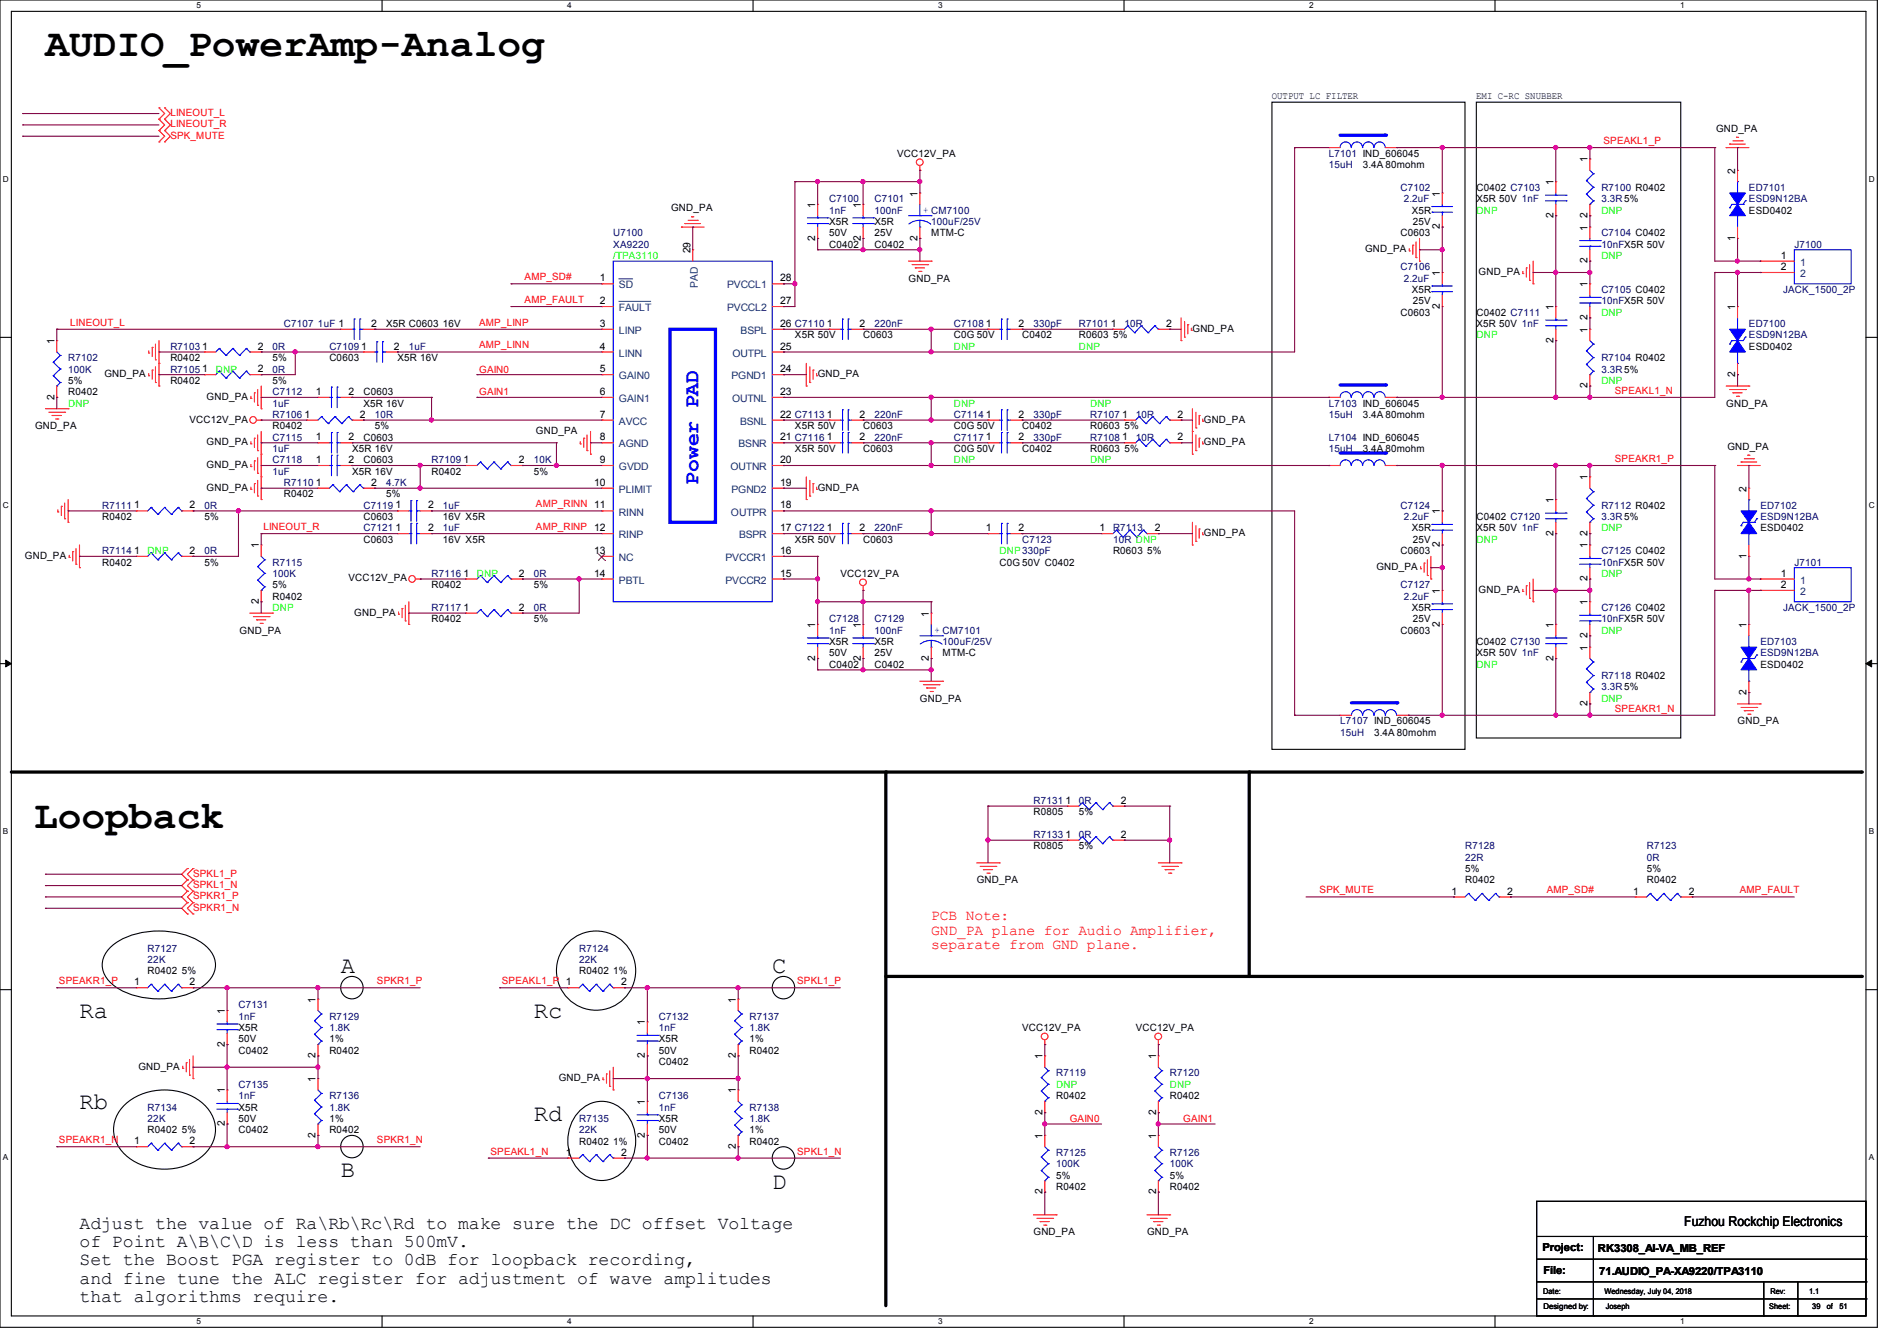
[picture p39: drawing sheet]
<svg xmlns="http://www.w3.org/2000/svg" width="297mm" height="210mm" viewBox="0 0 297 210" stroke-linecap="round" stroke-linejoin="round" font-family="sans-serif">
<defs><g id="words">
<g font-size="6.2">
<text x="7.1" y="8.8">AUDIO_PowerAmp-Analog</text>
<text x="5.3" y="129.7">Loopback</text>
</g>
<g font-size="3.7">
<text x="53.3" y="152.4">A</text>
<text x="120.9" y="152.4">C</text>
<text x="12.4" y="159.5">Ra</text>
<text x="83.6" y="159.5">Rc</text>
<text x="12.4" y="173.7">Rb</text>
<text x="83.6" y="175.5">Rd</text>
<text x="53.3" y="184.4">B</text>
<text x="120.9" y="186.1">D</text>
</g>
<text font-size="3.3" fill="#00f" x="109.3" y="75.9" transform="rotate(-90 109.3 75.9)">Power PAD</text>
<g font-size="2.8">
<text x="12.4" y="192.5">Adjust the value of Ra\Rb\Rc\Rd to make sure the DC offset Voltage</text>
<text x="12.4" y="195.3">of Point A\B\C\D is less than 500mV.</text>
<text x="12.4" y="198.2">Set the Boost PGA register to 0dB for loopback recording,</text>
<text x="12.4" y="201">and fine tune the ALC register for adjustment of wave amplitudes</text>
<text x="12.4" y="203.8">that algorithms require.</text>
</g>
<g font-size="2.3" fill="#f00">
<text x="145.8" y="144.1">PCB Note:</text>
<text x="145.8" y="146.4">GND_PA plane for Audio Amplifier,</text>
<text x="145.8" y="148.7">separate from GND plane.</text>
</g>
<text font-size="2.1" x="263.7" y="192">Fuzhou Rockchip Electronics</text>
<g font-size="1.7">
<text x="241.5" y="196">Project:</text>
<text x="250.2" y="196.1">RK3308_AI-VA_MB_REF</text>
<text x="241.6" y="199.5">File:</text>
<text x="250.4" y="199.7">71.AUDIO_PA-XA9220/TPA3110</text>
</g>
<g font-size="1.6">
<text x="199.1" y="15.5">OUTPUT LC FILTER</text>
<text x="231.1" y="15.5">EMI C-RC SNUBBER</text>
<text x="268.7" y="20.7">GND_PA</text>
<text x="140.5" y="24.6">VCC12V_PA</text>
<text x="213.4" y="26.3">3.4A 80mohm</text>
<text x="231.2" y="29.9">C0402 C7103</text>
<text x="243.2" y="29" transform="rotate(-90 243.2 29)">1</text>
<text x="248.6" y="25.4" transform="rotate(-90 248.6 25.4)">1</text>
<text x="271.7" y="27.2" transform="rotate(-90 271.7 27.2)">2</text>
<text x="105.1" y="33.1">GND_PA</text>
<text x="127.6" y="32.6" transform="rotate(-90 127.6 32.6)">1</text>
<text x="129.8" y="35.2">X5R</text>
<text x="134.8" y="32.6" transform="rotate(-90 134.8 32.6)">1</text>
<text x="136.9" y="35.2">X5R</text>
<text x="143.6" y="30.8" transform="rotate(-90 143.6 30.8)">1</text>
<text x="221" y="33.4">X5R</text>
<text x="221.2" y="35.2">25V</text>
<text x="225.4" y="35.9" transform="rotate(-90 225.4 35.9)">2</text>
<text x="225.4" y="30.8" transform="rotate(-90 225.4 30.8)">1</text>
<text x="231.2" y="31.7">X5R 50V 1nF</text>
<text x="243.2" y="34.1" transform="rotate(-90 243.2 34.1)">2</text>
<text x="248.6" y="34.1" transform="rotate(-90 248.6 34.1)">2</text>
<text x="273.8" y="33.4">ESD0402</text>
<text x="108.1" y="39.7" transform="rotate(-90 108.1 39.7)">29</text>
<text x="127.6" y="37.7" transform="rotate(-90 127.6 37.7)">2</text>
<text x="129.8" y="38.8">C0402</text>
<text x="129.8" y="37">50V</text>
<text x="134.8" y="37.7" transform="rotate(-90 134.8 37.7)">2</text>
<text x="136.9" y="38.8">C0402</text>
<text x="136.9" y="37">25V</text>
<text x="143.6" y="37.7" transform="rotate(-90 143.6 37.7)">2</text>
<text x="145.8" y="37">MTM-C</text>
<text x="213.7" y="39.5">GND_PA</text>
<text x="219.3" y="37">C0603</text>
<text x="248.6" y="41.2" transform="rotate(-90 248.6 41.2)">2</text>
<text x="248.6" y="36.1" transform="rotate(-90 248.6 36.1)">1</text>
<text x="271.7" y="37.7" transform="rotate(-90 271.7 37.7)">1</text>
<text x="278.8" y="40.5">1</text>
<text x="93.9" y="44.1">1</text>
<text x="93.9" y="47.6">2</text>
<text x="122.1" y="44.1">28</text>
<text x="122.1" y="47.6">27</text>
<text x="142.2" y="44.1">GND_PA</text>
<text x="221" y="45.9">X5R</text>
<text x="221.2" y="47.7">25V</text>
<text x="225.4" y="43.2" transform="rotate(-90 225.4 43.2)">1</text>
<text x="231.5" y="43.1">GND_PA</text>
<text x="248.6" y="45" transform="rotate(-90 248.6 45)">1</text>
<text x="278.8" y="42.3">2</text>
<text x="8.5" y="53.9" transform="rotate(-90 8.5 53.9)">1</text>
<text x="58.1" y="51.2">2</text>
<text x="60.5" y="51.2">X5R C0603</text>
<text x="69.3" y="51.2">16V</text>
<text x="93.9" y="51.2">3</text>
<text x="122.1" y="51.2">26 C7110</text>
<text x="124.5" y="53">X5R 50V</text>
<text x="129.5" y="51.2">1</text>
<text x="134.6" y="51.2">2</text>
<text x="135.1" y="53">C0603</text>
<text x="149.4" y="53">C0G 50V</text>
<text x="154.4" y="51.2">1</text>
<text x="159.5" y="51.2">2</text>
<text x="160" y="53">C0402</text>
<text x="168.9" y="53">R0603</text>
<text x="173.9" y="51.2">1</text>
<text x="174.3" y="53">5%</text>
<text x="182.6" y="51.2">2</text>
<text x="186.7" y="51.9">GND_PA</text>
<text x="219.3" y="49.4">C0603</text>
<text x="225.4" y="48.3" transform="rotate(-90 225.4 48.3)">2</text>
<text x="231.2" y="49.4">C0402 C7111</text>
<text x="231.2" y="51.2">X5R 50V 1nF</text>
<text x="243.2" y="53.7" transform="rotate(-90 243.2 53.7)">2</text>
<text x="243.2" y="48.6" transform="rotate(-90 243.2 48.6)">1</text>
<text x="248.6" y="52.1" transform="rotate(-90 248.6 52.1)">1</text>
<text x="248.6" y="50.1" transform="rotate(-90 248.6 50.1)">2</text>
<text x="271.7" y="48.6" transform="rotate(-90 271.7 48.6)">1</text>
<text x="16.3" y="59.1">GND_PA</text>
<text x="26.7" y="56.6">R0402</text>
<text x="31.7" y="58.3">1</text>
<text x="31.7" y="54.7">1</text>
<text x="40.3" y="58.3">2</text>
<text x="40.3" y="54.7">2</text>
<text x="42.7" y="56.6">5%</text>
<text x="51.6" y="56.6">C0603</text>
<text x="56.6" y="54.7">1</text>
<text x="61.7" y="54.7">2</text>
<text x="62.2" y="56.6">X5R 16V</text>
<text x="93.9" y="54.7">4</text>
<text x="93.9" y="58.3">5</text>
<text x="122.1" y="54.7">25</text>
<text x="122.1" y="58.3">24</text>
<text x="128" y="59.1">GND_PA</text>
<text x="271.7" y="59" transform="rotate(-90 271.7 59)">2</text>
<text x="273.8" y="54.8">ESD0402</text>
<text x="8.5" y="62.6" transform="rotate(-90 8.5 62.6)">2</text>
<text x="10.7" y="61.9">R0402</text>
<text x="10.7" y="60.1">5%</text>
<text x="26.7" y="60.1">R0402</text>
<text x="32.3" y="62.6">GND_PA</text>
<text x="42.7" y="60.1">5%</text>
<text x="47.7" y="65.4">1</text>
<text x="49.4" y="61.8">1</text>
<text x="54.6" y="61.8">2</text>
<text x="56.4" y="65.4">2</text>
<text x="56.9" y="61.9">C0603</text>
<text x="56.9" y="63.7">X5R 16V</text>
<text x="93.9" y="61.8">6</text>
<text x="93.9" y="65.4">7</text>
<text x="122.1" y="61.8">23</text>
<text x="122.1" y="65.4">22 C7113</text>
<text x="129.5" y="65.4">1</text>
<text x="134.6" y="65.4">2</text>
<text x="154.4" y="65.4">1</text>
<text x="159.5" y="65.4">2</text>
<text x="175.7" y="65.4">1</text>
<text x="184.4" y="65.4">2</text>
<text x="213.4" y="65.4">3.4A 80mohm</text>
<text x="248.6" y="60.8" transform="rotate(-90 248.6 60.8)">2</text>
<text x="270.3" y="63.7">GND_PA</text>
<text x="5.5" y="67.2">GND_PA</text>
<text x="29.7" y="66.2">VCC12V_PA</text>
<text x="32.3" y="69.7">GND_PA</text>
<text x="42.7" y="67.2">R0402</text>
<text x="49.4" y="69">1</text>
<text x="54.6" y="69">2</text>
<text x="55.1" y="70.8">X5R 16V</text>
<text x="56.9" y="69">C0603</text>
<text x="58.7" y="67.2">5%</text>
<text x="83.9" y="67.9">GND_PA</text>
<text x="93.9" y="69">8</text>
<text x="122.1" y="69">21 C7116</text>
<text x="124.5" y="67.2">X5R 50V</text>
<text x="124.5" y="70.8">X5R 50V</text>
<text x="129.5" y="69">1</text>
<text x="134.6" y="69">2</text>
<text x="135.1" y="67.2">C0603</text>
<text x="135.1" y="70.8">C0603</text>
<text x="149.4" y="67.2">C0G 50V</text>
<text x="149.4" y="70.8">C0G 50V</text>
<text x="154.4" y="69">1</text>
<text x="159.5" y="69">2</text>
<text x="160" y="67.2">C0402</text>
<text x="160" y="70.8">C0402</text>
<text x="170.7" y="67.2">R0603</text>
<text x="170.7" y="70.8">R0603</text>
<text x="175.7" y="69">1</text>
<text x="176" y="67.2">5%</text>
<text x="176" y="70.8">5%</text>
<text x="184.4" y="69">2</text>
<text x="188.5" y="69.7">GND_PA</text>
<text x="188.5" y="66.2">GND_PA</text>
<text x="213.4" y="70.8">3.4A 80mohm</text>
<text x="270.4" y="70.4">GND_PA</text>
<text x="32.3" y="76.8">GND_PA</text>
<text x="32.3" y="73.3">GND_PA</text>
<text x="44.5" y="77.9">R0402</text>
<text x="49.4" y="72.5">1</text>
<text x="49.4" y="76.1">1</text>
<text x="54.6" y="72.5">2</text>
<text x="55.1" y="74.3">X5R 16V</text>
<text x="56.9" y="72.6">C0603</text>
<text x="58.1" y="76.1">2</text>
<text x="60.5" y="77.9">5%</text>
<text x="67.6" y="74.3">R0402</text>
<text x="72.6" y="72.5">1</text>
<text x="81.2" y="72.5">2</text>
<text x="83.6" y="74.3">5%</text>
<text x="93" y="76.1">10</text>
<text x="93.9" y="72.5">9</text>
<text x="122.1" y="72.5">20</text>
<text x="122.1" y="76.1">19</text>
<text x="128" y="76.8">GND_PA</text>
<text x="248.6" y="75.2" transform="rotate(-90 248.6 75.2)">1</text>
<text x="273.5" y="77" transform="rotate(-90 273.5 77)">2</text>
<text x="16" y="81.4">R0402</text>
<text x="21" y="79.6">1</text>
<text x="29.7" y="79.6">2</text>
<text x="32" y="81.4">5%</text>
<text x="56.9" y="81.4">C0603</text>
<text x="61.9" y="83.2">1</text>
<text x="61.9" y="79.6">1</text>
<text x="67" y="83.2">2</text>
<text x="67" y="79.6">2</text>
<text x="69.3" y="81.4">16V X5R</text>
<text x="122.1" y="79.6">18</text>
<text x="122.1" y="83.2">17 C7122</text>
<text x="129.5" y="83.2">1</text>
<text x="134.6" y="83.2">2</text>
<text x="154.4" y="83.2">1</text>
<text x="159.5" y="83.2">2</text>
<text x="172.1" y="83.2">1</text>
<text x="180.8" y="83.2">2</text>
<text x="188.5" y="83.9">GND_PA</text>
<text x="221" y="83.2">X5R</text>
<text x="225.4" y="80.6" transform="rotate(-90 225.4 80.6)">1</text>
<text x="231.2" y="81.4">C0402 C7120</text>
<text x="231.2" y="83.2">X5R 50V 1nF</text>
<text x="243.2" y="83.9" transform="rotate(-90 243.2 83.9)">2</text>
<text x="243.2" y="78.8" transform="rotate(-90 243.2 78.8)">1</text>
<text x="248.6" y="83.9" transform="rotate(-90 248.6 83.9)">2</text>
<text x="275.6" y="83.2">ESD0402</text>
<text x="3.9" y="87.5">GND_PA</text>
<text x="16" y="88.6">R0402</text>
<text x="21" y="86.7">1</text>
<text x="29.7" y="86.7">2</text>
<text x="32" y="88.6">5%</text>
<text x="40.5" y="85.9" transform="rotate(-90 40.5 85.9)">1</text>
<text x="56.9" y="85">C0603</text>
<text x="69.3" y="85">16V X5R</text>
<text x="93" y="86.7">13</text>
<text x="122.1" y="86.7">16</text>
<text x="124.5" y="85">X5R 50V</text>
<text x="135.1" y="85">C0603</text>
<text x="156.5" y="88.6">C0G 50V C0402</text>
<text x="174.3" y="86.8">R0603</text>
<text x="179.6" y="86.8">5%</text>
<text x="215.5" y="89.3">GND_PA</text>
<text x="219.3" y="86.8">C0603</text>
<text x="221.2" y="85">25V</text>
<text x="225.4" y="85.7" transform="rotate(-90 225.4 85.7)">2</text>
<text x="248.6" y="85.9" transform="rotate(-90 248.6 85.9)">1</text>
<text x="273.5" y="87.5" transform="rotate(-90 273.5 87.5)">1</text>
<text x="40.5" y="94.6" transform="rotate(-90 40.5 94.6)">2</text>
<text x="42.7" y="93.9">R0402</text>
<text x="42.7" y="92.1">5%</text>
<text x="54.6" y="91.1">VCC12V_PA</text>
<text x="67.6" y="92.1">R0402</text>
<text x="72.6" y="90.3">1</text>
<text x="72.6" y="95.6">1</text>
<text x="81.2" y="90.3">2</text>
<text x="81.2" y="95.6">2</text>
<text x="83.6" y="92.1">5%</text>
<text x="93" y="90.3">14</text>
<text x="122.1" y="90.3">15</text>
<text x="131.6" y="90.3">VCC12V_PA</text>
<text x="221" y="95.7">X5R</text>
<text x="225.4" y="93" transform="rotate(-90 225.4 93)">1</text>
<text x="231.5" y="92.8">GND_PA</text>
<text x="248.6" y="94.8" transform="rotate(-90 248.6 94.8)">1</text>
<text x="248.6" y="91" transform="rotate(-90 248.6 91)">2</text>
<text x="278.8" y="90.3">1</text>
<text x="278.8" y="92.1">2</text>
<text x="37.5" y="99.2">GND_PA</text>
<text x="55.5" y="96.4">GND_PA</text>
<text x="67.6" y="97.5">R0402</text>
<text x="83.6" y="97.5">5%</text>
<text x="127.6" y="98.3" transform="rotate(-90 127.6 98.3)">1</text>
<text x="129.8" y="101">X5R</text>
<text x="134.8" y="98.3" transform="rotate(-90 134.8 98.3)">1</text>
<text x="136.9" y="101">X5R</text>
<text x="145.4" y="96.6" transform="rotate(-90 145.4 96.6)">1</text>
<text x="219.3" y="99.2">C0603</text>
<text x="221.2" y="97.5">25V</text>
<text x="225.4" y="98.1" transform="rotate(-90 225.4 98.1)">2</text>
<text x="231.2" y="101">C0402 C7130</text>
<text x="243.2" y="98.3" transform="rotate(-90 243.2 98.3)">1</text>
<text x="248.6" y="101.9" transform="rotate(-90 248.6 101.9)">1</text>
<text x="248.6" y="99.9" transform="rotate(-90 248.6 99.9)">2</text>
<text x="273.5" y="98.3" transform="rotate(-90 273.5 98.3)">1</text>
<text x="127.6" y="103.5" transform="rotate(-90 127.6 103.5)">2</text>
<text x="129.8" y="104.6">C0402</text>
<text x="129.8" y="102.8">50V</text>
<text x="134.8" y="103.5" transform="rotate(-90 134.8 103.5)">2</text>
<text x="136.9" y="104.6">C0402</text>
<text x="136.9" y="102.8">25V</text>
<text x="145.4" y="103.5" transform="rotate(-90 145.4 103.5)">2</text>
<text x="147.6" y="102.8">MTM-C</text>
<text x="231.2" y="102.8">X5R 50V 1nF</text>
<text x="243.2" y="103.5" transform="rotate(-90 243.2 103.5)">2</text>
<text x="275.6" y="104.6">ESD0402</text>
<text x="144" y="109.9">GND_PA</text>
<text x="248.6" y="110.6" transform="rotate(-90 248.6 110.6)">2</text>
<text x="272.1" y="113.5">GND_PA</text>
<text x="273.5" y="108.8" transform="rotate(-90 273.5 108.8)">2</text>
<text x="215.2" y="115.2">3.4A 80mohm</text>
<text x="166.8" y="125.9">1</text>
<text x="175.5" y="125.9">2</text>
<text x="161.8" y="127.7">R0805</text>
<text x="166.8" y="131.2">1</text>
<text x="168.9" y="127.7">5%</text>
<text x="175.5" y="131.2">2</text>
<text x="161.8" y="133">R0805</text>
<text x="168.9" y="133">5%</text>
<text x="229.4" y="136.6">5%</text>
<text x="257.8" y="136.6">5%</text>
<text x="152.9" y="138.3">GND_PA</text>
<text x="227.3" y="140.1">1</text>
<text x="229.4" y="138.3">R0402</text>
<text x="235.9" y="140.1">2</text>
<text x="255.7" y="140.1">1</text>
<text x="257.8" y="138.3">R0402</text>
<text x="264.4" y="140.1">2</text>
<text x="21" y="154.3">1</text>
<text x="23.1" y="152.6">R0402</text>
<text x="28.4" y="152.6">5%</text>
<text x="29.7" y="154.3">2</text>
<text x="90.7" y="152.6">R0402</text>
<text x="96" y="152.6">1%</text>
<text x="97.2" y="154.3">2</text>
<text x="35.2" y="158.8" transform="rotate(-90 35.2 158.8)">1</text>
<text x="37.3" y="161.5">X5R</text>
<text x="49.4" y="157" transform="rotate(-90 49.4 157)">1</text>
<text x="101" y="160.6" transform="rotate(-90 101 160.6)">1</text>
<text x="115.2" y="157" transform="rotate(-90 115.2 157)">1</text>
<text x="160" y="161.5">VCC12V_PA</text>
<text x="177.8" y="161.5">VCC12V_PA</text>
<text x="21.7" y="167.5">GND_PA</text>
<text x="35.2" y="163.9" transform="rotate(-90 35.2 163.9)">2</text>
<text x="37.3" y="165">C0402</text>
<text x="37.3" y="163.2">50V</text>
<text x="49.4" y="165.7" transform="rotate(-90 49.4 165.7)">2</text>
<text x="51.6" y="165">R0402</text>
<text x="51.6" y="163.2">1%</text>
<text x="101" y="165.7" transform="rotate(-90 101 165.7)">2</text>
<text x="103.1" y="166.8">C0402</text>
<text x="103.1" y="163.2">X5R</text>
<text x="103.1" y="165">50V</text>
<text x="115.2" y="165.7" transform="rotate(-90 115.2 165.7)">2</text>
<text x="117.4" y="165">R0402</text>
<text x="117.4" y="163.2">1%</text>
<text x="163.2" y="165.9" transform="rotate(-90 163.2 165.9)">1</text>
<text x="181" y="165.9" transform="rotate(-90 181 165.9)">1</text>
<text x="35.2" y="171.2" transform="rotate(-90 35.2 171.2)">1</text>
<text x="37.3" y="173.9">X5R</text>
<text x="49.4" y="169.5" transform="rotate(-90 49.4 169.5)">1</text>
<text x="87.5" y="169.3">GND_PA</text>
<text x="101" y="173" transform="rotate(-90 101 173)">1</text>
<text x="115.2" y="171.2" transform="rotate(-90 115.2 171.2)">1</text>
<text x="165.4" y="172.1">R0402</text>
<text x="183.1" y="172.1">R0402</text>
<text x="21" y="179.2">1</text>
<text x="23.1" y="177.5">R0402</text>
<text x="28.4" y="177.5">5%</text>
<text x="29.7" y="179.2">2</text>
<text x="35.2" y="176.4" transform="rotate(-90 35.2 176.4)">2</text>
<text x="37.3" y="177.5">C0402</text>
<text x="37.3" y="175.7">50V</text>
<text x="49.4" y="178.1" transform="rotate(-90 49.4 178.1)">2</text>
<text x="51.6" y="177.5">R0402</text>
<text x="51.6" y="175.7">1%</text>
<text x="90.7" y="179.2">R0402</text>
<text x="96" y="179.2">1%</text>
<text x="101" y="178.1" transform="rotate(-90 101 178.1)">2</text>
<text x="103.1" y="179.2">C0402</text>
<text x="103.1" y="175.7">X5R</text>
<text x="103.1" y="177.5">50V</text>
<text x="115.2" y="179.9" transform="rotate(-90 115.2 179.9)">2</text>
<text x="117.4" y="179.2">R0402</text>
<text x="117.4" y="177.5">1%</text>
<text x="163.2" y="178.4" transform="rotate(-90 163.2 178.4)">1</text>
<text x="163.2" y="174.6" transform="rotate(-90 163.2 174.6)">2</text>
<text x="181" y="178.4" transform="rotate(-90 181 178.4)">1</text>
<text x="181" y="174.6" transform="rotate(-90 181 174.6)">2</text>
<text x="88.6" y="181">1</text>
<text x="97.2" y="181">2</text>
<text x="165.4" y="184.6">5%</text>
<text x="183.1" y="184.6">5%</text>
<text x="163.2" y="187" transform="rotate(-90 163.2 187)">2</text>
<text x="165.4" y="186.4">R0402</text>
<text x="181" y="187" transform="rotate(-90 181 187)">2</text>
<text x="183.1" y="186.4">R0402</text>
<text x="161.8" y="193.5">GND_PA</text>
<text x="179.6" y="193.5">GND_PA</text>
</g>
<g font-size="1.6" fill="#f00">
<text x="26.7" y="19.9">LINEOUT_R</text>
<text x="26.7" y="18.2">LINEOUT_L</text>
<text x="26.7" y="21.7">SPK_MUTE</text>
<text x="251.1" y="22.6">SPEAKL1_P</text>
<text x="82.1" y="43.9">AMP_SD#</text>
<text x="82.1" y="47.5">AMP_FAULT</text>
<text x="11" y="51">LINEOUT_L</text>
<text x="75" y="51">AMP_LINP</text>
<text x="75" y="58.3">GAIN0</text>
<text x="75" y="54.6">AMP_LINN</text>
<text x="75" y="61.9">GAIN1</text>
<text x="252.8" y="61.7">SPEAKL1_N</text>
<text x="252.8" y="72.3">SPEAKR1_P</text>
<text x="41.2" y="83">LINEOUT_R</text>
<text x="83.9" y="83">AMP_RINP 12</text>
<text x="83.9" y="79.5">AMP_RINN 11</text>
<text x="252.8" y="111.5">SPEAKR1_N</text>
<text x="30.2" y="137.3">SPKL1_P</text>
<text x="30.2" y="139.1">SPKL1_N</text>
<text x="30.2" y="140.8">SPKR1_P</text>
<text x="30.2" y="142.6">SPKR1_N</text>
<text x="206.6" y="139.9">SPK_MUTE</text>
<text x="242.2" y="139.9">AMP_SD#</text>
<text x="272.4" y="139.9">AMP_FAULT</text>
<text x="9.2" y="154.1">SPEAKR1_P</text>
<text x="59" y="154.1">SPKR1_P</text>
<text x="78.6" y="154.1">SPEAKL1_P 1</text>
<text x="124.8" y="154.1">SPKL1_P</text>
<text x="9.2" y="179">SPEAKR1_N</text>
<text x="59" y="179">SPKR1_N</text>
<text x="167.5" y="175.7">GAIN0</text>
<text x="185.3" y="175.7">GAIN1</text>
<text x="76.8" y="180.8">SPEAKL1_N</text>
<text x="124.8" y="180.8">SPKL1_N</text>
</g>
<g font-size="1.6" fill="#000080">
<text x="208" y="24.6">L7101 IND_606045</text>
<text x="208" y="26.3">15uH</text>
<text x="219.3" y="29.9">C7102</text>
<text x="250.7" y="29.9">R7100 R0402</text>
<text x="273.8" y="29.9">ED7101</text>
<text x="129.8" y="31.7">C7100</text>
<text x="129.8" y="33.4">1nF</text>
<text x="136.9" y="31.7">C7101</text>
<text x="136.9" y="33.4">100nF</text>
<text x="145.8" y="35.2">100uF/25V</text>
<text x="219.8" y="31.7">2.2uF</text>
<text x="250.7" y="31.7">3.3R5%</text>
<text x="273.8" y="31.7">ESD9N12BA</text>
<text x="96" y="37">U7100</text>
<text x="96" y="38.8">XA9220</text>
<text x="250.7" y="37">C7104 C0402</text>
<text x="250.7" y="38.8">10nFX5R 50V</text>
<text x="280.9" y="38.8">J7100</text>
<text x="219.3" y="42.3">C7106</text>
<text x="219.8" y="44.1">2.2uF</text>
<text x="250.7" y="45.9">C7105 C0402</text>
<text x="250.7" y="47.7">10nFX5R 50V</text>
<text x="279.2" y="45.9">JACK_1500_2P</text>
<text x="44.5" y="51.2">C7107</text>
<text x="49.8" y="51.2">1uF 1</text>
<text x="136.9" y="51.2">220nF</text>
<text x="149.4" y="51.2">C7108</text>
<text x="161.8" y="51.2">330pF</text>
<text x="168.9" y="51.2">R7101</text>
<text x="176" y="51.2">10R</text>
<text x="273.8" y="51.2">ED7100</text>
<text x="273.8" y="53">ESD9N12BA</text>
<text x="10.7" y="56.6">R7102</text>
<text x="10.7" y="58.3">100K</text>
<text x="26.7" y="58.3">R7105</text>
<text x="26.7" y="54.8">R7103</text>
<text x="42.7" y="58.3">0R</text>
<text x="42.7" y="54.8">0R</text>
<text x="51.6" y="54.8">C7109</text>
<text x="64" y="54.8">1uF</text>
<text x="250.7" y="56.6">R7104 R0402</text>
<text x="250.7" y="58.3">3.3R5%</text>
<text x="42.7" y="61.9">C7112</text>
<text x="42.7" y="63.7">1uF</text>
<text x="42.7" y="65.4">R7106</text>
<text x="58.7" y="65.4">10R</text>
<text x="136.9" y="65.4">220nF</text>
<text x="149.4" y="65.4">C7114</text>
<text x="161.8" y="65.4">330pF</text>
<text x="170.7" y="65.4">R7107</text>
<text x="177.8" y="65.4">10R</text>
<text x="208" y="63.7">L7103 IND_606045</text>
<text x="208" y="65.4">15uH</text>
<text x="42.7" y="69">C7115</text>
<text x="42.7" y="70.8">1uF</text>
<text x="136.9" y="69">220nF</text>
<text x="149.4" y="69">C7117</text>
<text x="161.8" y="69">330pF</text>
<text x="170.7" y="69">R7108</text>
<text x="177.8" y="69">10R</text>
<text x="208" y="69">L7104 IND_606045</text>
<text x="208" y="70.8">15uH</text>
<text x="42.7" y="72.6">C7118</text>
<text x="42.7" y="74.3">1uF</text>
<text x="44.5" y="76.1">R7110</text>
<text x="60.5" y="76.1">4.7K</text>
<text x="67.6" y="72.6">R7109</text>
<text x="83.6" y="72.6">10K</text>
<text x="16" y="79.7">R7111</text>
<text x="32" y="79.7">0R</text>
<text x="56.9" y="83.2">C7121</text>
<text x="56.9" y="79.7">C7119</text>
<text x="69.3" y="83.2">1uF</text>
<text x="69.3" y="79.7">1uF</text>
<text x="136.9" y="83.2">220nF</text>
<text x="174.3" y="83.2">R7113</text>
<text x="219.3" y="79.7">C7124</text>
<text x="219.8" y="81.4">2.2uF</text>
<text x="250.7" y="79.7">R7112 R0402</text>
<text x="250.7" y="81.4">3.3R5%</text>
<text x="275.6" y="79.7">ED7102</text>
<text x="275.6" y="81.4">ESD9N12BA</text>
<text x="16" y="86.8">R7114</text>
<text x="32" y="86.8">0R</text>
<text x="42.7" y="88.6">R7115</text>
<text x="160" y="85">C7123</text>
<text x="174.3" y="85">10R DNP</text>
<text x="250.7" y="86.8">C7125 C0402</text>
<text x="250.7" y="88.6">10nFX5R 50V</text>
<text x="280.9" y="88.6">J7101</text>
<text x="42.7" y="90.3">100K</text>
<text x="67.6" y="90.3">R7116</text>
<text x="67.6" y="95.7">R7117</text>
<text x="83.6" y="90.3">0R</text>
<text x="83.6" y="95.7">0R</text>
<text x="219.3" y="92.1">C7127</text>
<text x="219.8" y="93.9">2.2uF</text>
<text x="250.7" y="95.7">C7126 C0402</text>
<text x="279.2" y="95.7">JACK_1500_2P</text>
<text x="129.8" y="97.5">C7128</text>
<text x="129.8" y="99.2">1nF</text>
<text x="136.9" y="97.5">C7129</text>
<text x="136.9" y="99.2">100nF</text>
<text x="147.6" y="101">100uF/25V</text>
<text x="250.7" y="97.5">10nFX5R 50V</text>
<text x="275.6" y="101">ED7103</text>
<text x="250.7" y="106.3">R7118 R0402</text>
<text x="275.6" y="102.8">ESD9N12BA</text>
<text x="209.8" y="113.5">L7107 IND_606045</text>
<text x="250.7" y="108.1">3.3R5%</text>
<text x="209.8" y="115.2">15uH</text>
<text x="161.8" y="125.9">R7131</text>
<text x="168.9" y="125.9">0R</text>
<text x="161.8" y="131.2">R7133</text>
<text x="168.9" y="131.2">0R</text>
<text x="229.4" y="133">R7128</text>
<text x="229.4" y="134.8">22R</text>
<text x="257.8" y="133">R7123</text>
<text x="257.8" y="134.8">0R</text>
<text x="23.1" y="149">R7127</text>
<text x="90.7" y="149">R7124</text>
<text x="23.1" y="150.8">22K</text>
<text x="90.7" y="150.8">22K</text>
<text x="37.3" y="157.9">C7131</text>
<text x="37.3" y="159.7">1nF</text>
<text x="51.6" y="159.7">R7129</text>
<text x="51.6" y="161.5">1.8K</text>
<text x="103.1" y="159.7">C7132</text>
<text x="103.1" y="161.5">1nF</text>
<text x="117.4" y="159.7">R7137</text>
<text x="117.4" y="161.5">1.8K</text>
<text x="23.1" y="173.9">R7134</text>
<text x="37.3" y="170.3">C7135</text>
<text x="37.3" y="172.1">1nF</text>
<text x="51.6" y="172.1">R7136</text>
<text x="51.6" y="173.9">1.8K</text>
<text x="103.1" y="172.1">C7136</text>
<text x="103.1" y="173.9">1nF</text>
<text x="117.4" y="173.9">R7138</text>
<text x="165.4" y="168.6">R7119</text>
<text x="183.1" y="168.6">R7120</text>
<text x="23.1" y="175.7">22K</text>
<text x="90.7" y="175.7">R7135</text>
<text x="90.7" y="177.5">22K</text>
<text x="117.4" y="175.7">1.8K</text>
<text x="165.4" y="181">R7125</text>
<text x="165.4" y="182.8">100K</text>
<text x="183.1" y="181">R7126</text>
<text x="183.1" y="182.8">100K</text>
</g>
<g font-size="1.6" fill="#00f">
<text x="144.6" y="33.4">+ CM7100</text>
<text x="146.3" y="99.2">+ CM7101</text>
</g>
<g font-size="1.6" fill="#0f0">
<text x="231.2" y="33.4">DNP</text>
<text x="250.7" y="33.4">DNP</text>
<text x="96" y="40.6">/TPA3110</text>
<text x="250.7" y="40.6">DNP</text>
<text x="231.2" y="53">DNP</text>
<text x="250.7" y="49.4">DNP</text>
<text x="33.8" y="58.3">DNP</text>
<text x="149.4" y="54.8">DNP</text>
<text x="168.9" y="54.8">DNP</text>
<text x="10.7" y="63.7">DNP</text>
<text x="149.4" y="63.7">DNP</text>
<text x="170.7" y="63.7">DNP</text>
<text x="250.7" y="60.1">DNP</text>
<text x="149.4" y="72.6">DNP</text>
<text x="170.7" y="72.6">DNP</text>
<text x="250.7" y="83.2">DNP</text>
<text x="23.1" y="86.8">DNP</text>
<text x="156.5" y="86.8">DNP330pF</text>
<text x="231.2" y="85">DNP</text>
<text x="42.7" y="95.7">DNP</text>
<text x="74.7" y="90.3">DNP</text>
<text x="250.7" y="90.3">DNP</text>
<text x="250.7" y="99.2">DNP</text>
<text x="231.2" y="104.6">DNP</text>
<text x="250.7" y="109.9">DNP</text>
<text x="165.4" y="170.3">DNP</text>
<text x="183.1" y="170.3">DNP</text>
</g>
<g font-size="1.6" fill="#004080">
<text x="281.8" y="41.6">1</text>
<text x="96.9" y="45.2">SD</text>
<text x="109.2" y="45.2" transform="rotate(-90 109.2 45.2)">PAD</text>
<text x="113.8" y="45.2">PVCCL1</text>
<text x="281.8" y="43.4">2</text>
<text x="96.9" y="48.7">FAULT</text>
<text x="96.9" y="52.3">LINP</text>
<text x="113.8" y="48.7">PVCCL2</text>
<text x="116" y="52.3">BSPL</text>
<text x="96.9" y="55.8">LINN</text>
<text x="96.9" y="59.4">GAIN0</text>
<text x="114.5" y="59.4">PGND1</text>
<text x="114.7" y="55.8">OUTPL</text>
<text x="96.9" y="63">GAIN1</text>
<text x="114.6" y="63">OUTNL</text>
<text x="96.9" y="66.5">AVCC</text>
<text x="96.9" y="70.1">AGND</text>
<text x="115.6" y="70.1">BSNR</text>
<text x="115.9" y="66.5">BSNL</text>
<text x="96.9" y="73.6">GVDD</text>
<text x="96.9" y="77.2">PLIMIT</text>
<text x="114.4" y="73.6">OUTNR</text>
<text x="114.5" y="77.2">PGND2</text>
<text x="96.9" y="80.7">RINN</text>
<text x="114.4" y="80.7">OUTPR</text>
<text x="96.9" y="84.3">RINP</text>
<text x="96.9" y="87.8">NC</text>
<text x="113.6" y="87.8">PVCCR1</text>
<text x="115.7" y="84.3">BSPR</text>
<text x="96.9" y="91.4">PBTL</text>
<text x="113.6" y="91.4">PVCCR2</text>
<text x="281.8" y="91.4">1</text>
<text x="281.8" y="93.2">2</text>
</g>
<g font-size="1.3">
<text x="30.8" y="1.3">5</text>
<text x="88.8" y="1.3">4</text>
<text x="146.9" y="1.3">3</text>
<text x="205" y="1.3">2</text>
<text x="263.1" y="1.3">1</text>
<text x=".5" y="28.4">D</text>
<text x="292.6" y="28.4">D</text>
<text x=".5" y="79.5">C</text>
<text x="292.6" y="79.5">C</text>
<text x=".5" y="130.6">B</text>
<text x="292.6" y="130.6">B</text>
<text x=".5" y="181.7">A</text>
<text x="292.6" y="181.7">A</text>
<text x="30.8" y="207.4">5</text>
<text x="88.8" y="207.4">4</text>
<text x="146.9" y="207.4">3</text>
<text x="205" y="207.4">2</text>
<text x="263.1" y="207.4">1</text>
</g>
<g font-size="1.2">
<text x="241.6" y="202.6">Date:</text>
<text x="251.2" y="202.6">Wednesday, July 04, 2018</text>
<text x="277.2" y="202.6">Rev:</text>
<text x="283.2" y="202.6">1.1</text>
<text x="241.6" y="205.1">Designed by:</text>
<text x="251.4" y="205.1">Joseph</text>
<text x="277" y="205.1">Sheet:</text>
<text x="283.7" y="205.1">39</text>
<text x="286" y="205.1">of</text>
<text x="288" y="205.1">51</text>
</g>
</g></defs>
<path d="M0 0h293.9v207.9h-293.9zM1.8 1.8h290.3v204.3h-290.3z" fill="none" stroke="#000" stroke-width=".17"/>
<g fill="#fff">
<path d="M30.8 .2h.7v1.4h-.7z"/>
<path d="M30.8 206.2h.7v1.4h-.7z"/>
</g>
<path d="M59.8 0v1.8M59.8 206.1v1.8" fill="none" stroke="#000" stroke-width=".17"/>
<g fill="#fff">
<path d="M88.8 .2h.7v1.4h-.7z"/>
<path d="M88.8 206.2h.7v1.4h-.7z"/>
</g>
<path d="M117.9 0v1.8M117.9 206.1v1.8" fill="none" stroke="#000" stroke-width=".17"/>
<g fill="#fff">
<path d="M146.9 .2h.7v1.4h-.7z"/>
<path d="M146.9 206.2h.7v1.4h-.7z"/>
</g>
<path d="M176 0v1.8M176 206.1v1.8" fill="none" stroke="#000" stroke-width=".17"/>
<g fill="#fff">
<path d="M205 .2h.7v1.4h-.7z"/>
<path d="M205 206.2h.7v1.4h-.7z"/>
</g>
<path d="M234.1 0v1.8M234.1 206.1v1.8" fill="none" stroke="#000" stroke-width=".17"/>
<g fill="#fff">
<path d="M263.1 .2h.6v1.4h-.6z"/>
<path d="M263.1 206.2h.6v1.4h-.6z"/>
<path d="M.5 27.3h.9v1.4h-.9z"/>
<path d="M292.6 27.3h.9v1.4h-.9z"/>
<path d="M.5 78.4h.9v1.4h-.9z"/>
<path d="M292.6 78.4h.9v1.4h-.9z"/>
</g>
<path d="M0 52.8h1.8M292.1 52.8h1.8" fill="none" stroke="#000" stroke-width=".17"/>
<g fill="#fff">
<path d="M.5 129.5h.8v1.4h-.8z"/>
<path d="M292.6 129.5h.8v1.4h-.8z"/>
</g>
<path d="M0 103.9h1.8M292.1 103.9h1.8" fill="none" stroke="#000" stroke-width=".17"/>
<path d="M.9 103.4l.9 .5-.9 .5zM292.1 103.9l.9-.5v1z" fill="#000" stroke="#000" stroke-width=".16"/>
<g fill="#fff">
<path d="M.5 180.5h.8v1.4h-.8z"/>
<path d="M292.6 180.5h.8v1.4h-.8z"/>
</g>
<g fill="none" stroke="#000" stroke-width=".17">
<path d="M199.1 16h30.3v101.3h-30.3zM231.1 16h32v99.6h-32zM0 155h1.8M17.4 148.2a12.1 12.1 0 0 1 10-2.2 9 9 0 0 1 5.5 2.9 3.6 3.6 0 0 1-.6 5.1 12.1 12.1 0 0 1-10 2.2 9 9 0 0 1-5.5-2.9 3.6 3.6 0 0 1 .6-5.1zM292.1 155h1.8M19.7 172.8a9.4 9.4 0 0 1 12.8 .7 5.3 5.3 0 0 1-1.5 8.1 9.5 9.5 0 0 1-11.9-1.3 5.1 5.1 0 0 1 .6-7.5zM91.1 173.7a4.8 4.8 0 0 1 7.4 1.3 6.8 6.8 0 0 1-1.8 9.2 5 5 0 0 1-7.2-2.7 6.9 6.9 0 0 1 1.6-7.8zM240.6 188.1h51.5v18h-51.5zM240.6 193.6h51.5M240.6 197.2h51.5M249.5 193.6v12.5M292.1 193.6h.1"/>
<path d="M292.1 197.2h.1M240.6 200.7h51.5M240.6 203.4h51.5M249.5 206.1h.1M276.1 206.1h.1M276.1 200.7v5.4M281.5 206.1h.1M281.5 200.7v5.4M292.1 200.7h.1M292.1 203.4h.1"/>
<circle cx="55.1" cy="154.7" r="1.76"/>
<circle cx="93.3" cy="152" r="6.2"/>
<circle cx="122.7" cy="154.7" r="1.76"/>
<circle cx="55.1" cy="179.6" r="1.76"/>
<circle cx="122.7" cy="181.3" r="1.76"/>
</g>
<path d="M1.8 120.9h289.6M138.7 120.9v83.6M195.6 120.9v32M138.7 152.9h152.7" fill="none" stroke="#000" stroke-width=".51"/>
<g fill="#000">
<circle cx="138.7" cy="120.9" r=".25"/>
<circle cx="195.6" cy="120.9" r=".25"/>
<circle cx="291.4" cy="120.9" r=".25"/>
<circle cx="291.4" cy="152.9" r=".25"/>
</g>
<g fill="none" stroke="#f00" stroke-width=".17">
<path d="M24.9 18.7h.1M24.9 16.9h.1M24.9 18.7l.9 .9-.9 .8M24.9 16.9l.9 .9-.9 .9M25.8 18.7h.1M25.8 16.9h.1M25.8 18.7l.9 .9-.9 .8M25.8 16.9l.9 .9-.9 .9M24.9 20.4h.1M24.9 22.2h.1M24.9 20.4l.9 .9-.9 .9M25.8 20.4h.1"/>
<path d="M25.8 22.2h.1M25.8 20.4l.9 .9-.9 .9M106.7 35.6h.1M106.7 35.6h3.5M107.2 35h.1M107.2 35h2.5M107.7 34.5h1.5M108.3 34h.1M108.3 34h.3M109.2 34.5h.1M128 32h.1M128 37.3h.1"/>
<path d="M128 32v1.8M128 35.6v1.7M135.1 32h.1M135.1 37.3h.1M135.1 32v1.8M135.1 35.6v1.7M144 26.7h.1M144 30.2h.1M144 37.3h.1M144 26v.7M144 30.2v1.8M144 35.6v1.7"/>
<path d="M220.6 39.3h.1M220.6 38.9v.4M221.2 38.4h.1M221.2 38.4v1.4M221.7 37.9v2.4M222.2 37.3v3.6M243.6 28.4h.1M243.6 33.8h.1M243.6 28.4v1.8M243.6 32v1.8M270.3 23.1h.1M270.3 23.1h3.5"/>
<path d="M270.8 22.6h.1M270.8 22.6h2.5M271.3 22.1h1.5M271.9 21.5h.1M271.9 21.5h.3M272.8 22.1h.1M23.3 58.8h.1M23.3 55.3h.1M23.3 54.9v.4M23.3 58.5v.3M23.8 58h.1M23.8 54.4h.1"/>
<path d="M23.8 54.4v1.4M23.8 58v1.4M24.3 59.9h.1M24.3 56.3h.1M24.3 53.9v2.4M24.3 57.4v2.5M24.9 56.9h.1M24.9 53.3v7.2M126.2 56.9v3.6M126.8 59.9h.1M126.8 57.4v2.5M127.3 58h.1"/>
<path d="M127.3 58v1.4M127.8 58.8h.1M127.8 58.5v.3M142.2 40.9h3.6M142.8 41.4h2.4M143.3 42h.1M143.3 42h1.4M143.8 42.5h.4M144.2 42.5h.1M145.2 41.4h.1M145.8 40.9h.1M184.9 53.3h.1"/>
<path d="M184.9 49.8v3.5M185.5 52.8h.1M185.5 50.3v2.5M186 50.8h.1M186 50.8v1.5M186.5 51.7h.1M186.5 51.4v.3M221.7 40.3h.1M222.2 40.9h.1M238.4 42.8h.1M238.4 42.5v.3M239 42h.1"/>
<path d="M239 42v1.4M239.5 43.9h.1M239.5 41.4v2.5M240 44.4h.1M240 40.9v3.5M243.6 48h.1M243.6 53.3h.1M243.6 48v1.8M243.6 51.6v1.7M248.9 51.6h.1M248.9 51.6v1.7M248.9 58.7v1.8"/>
<path d="M7.1 64h3.6M7.7 64.6h2.4M8.2 65.1h.1M8.2 65.1h1.4M8.7 65.6h.4M9.1 65.6h.1M9.1 79.8v.4M9.6 79.3h.1M9.6 79.3v1.4M10.1 64.6h.1M10.1 78.8v2.4M10.7 64h.1"/>
<path d="M10.7 78.2v3.6M24.9 60.5h.1M39.3 76.6h.1M39.3 69.5h.1M39.3 62.4h.1M39.3 73.1h.1M39.3 62.1v.3M39.3 69.2v.3M39.3 72.7v.4M39.3 76.3v.3M39.8 75.7h.1M39.8 68.6h.1"/>
<path d="M39.8 61.5h.1M39.8 72.2h.1M39.8 61.5v1.4M39.8 68.6v1.5M39.8 72.2v1.4M39.8 75.7v1.5M40.2 65.8h.7M40.3 77.7h.1M40.3 70.6h.1M40.3 63.5h.1M40.3 74.1h.1M40.3 61v2.5"/>
<path d="M40.3 68.1v2.5M40.3 71.7v2.4M40.3 75.2v2.5M40.9 65.8h.1M40.9 78.2h.1M40.9 71.1h.1M40.9 64h.1M40.9 74.7h.1M40.9 60.5v3.5M40.9 67.6v10.6M49.8 69.3h.1M49.8 62.2h.1"/>
<path d="M49.8 69.3h1.8M49.8 62.2h1.8M53.3 69.3h1.8M53.3 62.2h1.8M55.1 69.3h.1M55.1 62.2h.1M90.8 69.5h.1M90.8 69.2v.3M91.4 68.6h.1M91.4 68.6v1.5M91.9 70.6h.1M91.9 68.1v2.5"/>
<path d="M92.5 71.1h.1M92.5 67.6v3.5M126.2 78.2h.1M126.2 60.5h.1M126.2 74.7v3.5M126.8 77.7h.1M126.8 75.2v2.5M127.3 75.7h.1M127.3 75.7v1.5M127.8 76.6h.1M127.8 76.3v.3M129.8 65.8h.1"/>
<path d="M129.8 65.8h1.8M133.3 65.8h1.8M135.1 65.8h.1M186.7 71.1h.1M186.7 67.6h.1M186.7 64v7.1M187.2 70.6h.1M187.2 67h.1M187.2 64.6v2.4M187.2 68.1v2.5M187.7 68.6h.1M187.7 65.1h.1"/>
<path d="M187.7 65.1v1.4M187.7 68.6v1.5M188.3 69.5h.1M188.3 66h.1M188.3 65.6v.4M188.3 69.2v.3M248.9 60.5h.1M270.3 60.5h3.5M270.8 61h2.5M271.3 61.5h.1M271.3 61.5h1.5M271.9 62.1h.3"/>
<path d="M272 72.9h.1M272 72.9h3.6M272.2 62.1h.1M272.6 72.3h.1M272.6 72.3h2.4M273.1 71.8h1.4M273.3 61h.1M273.6 71.3h.1M273.6 71.3h.4M273.8 60.5h.1M273.8 76.5h.1M273.8 76.5v1.7"/>
<path d="M274.5 71.8h.1M9.1 80.2h.1M10.1 81.2h.1M10.7 81.8h.1M10.8 87.3h.1M10.8 87v.3M11.4 86.4h.1M11.4 86.4v1.4M11.9 88.3h.1M11.9 85.9v2.4M12.4 88.9h.1M12.4 85.3v3.6"/>
<path d="M39.1 96h3.6M39.7 96.6h2.4M40.2 97.1h.1M40.2 97.1h1.4M40.7 97.6h.4M40.9 85.3h.1M40.9 94.2h.1M40.9 85.3v1.8M40.9 92.5v1.7M41.1 97.6h.1M42.1 96.6h.1M42.7 96h.1"/>
<path d="M62.4 96.2h.1M62.4 95.8v.4M62.9 95.3h.1M62.9 95.3v1.4M63.5 97.2h.1M63.5 94.8v2.4M64 97.8h.1M64 94.2v3.6M65.1 90.7h.7M65.8 90.7h.1M135.1 92.5h.1M135.1 91.7v.8"/>
<path d="M154.7 83.6h.1M154.7 83.6h1.8M158.2 83.6h1.8M160 83.6h.1M186.7 85.3h.1M186.7 81.8v3.5M187.2 84.8h.1M187.2 82.3v2.5M187.7 82.8h.1M187.7 82.8v1.5M188.3 83.7h.1M188.3 83.4v.3"/>
<path d="M222.4 89.1h.1M222.4 88.7v.4M223 88.2h.1M223 88.2v1.4M223.5 90.1h.1M223.5 87.7v2.4M224 90.7h.1M224 87.1v3.6M238.4 92.6h.1M238.4 92.3v.3M239 91.7h.1M239 91.7v1.5"/>
<path d="M239.5 93.7h.1M239.5 91.2v2.5M240 94.2h.1M240 90.7v3.5M273.8 87.1h.1M273.8 85.3v1.8M275.6 90.7h.1M275.6 92.5h.1M275.6 90.7h5.3M275.6 92.5h5.3M144 106.7h3.6M144.6 107.2h2.4"/>
<path d="M145.1 107.7h.1M145.1 107.7h1.4M145.6 108.3h.4M146 108.3h.1M147 107.2h.1M147.6 106.7h.1M272 110.2h3.6M272.6 110.8h2.4M273.1 111.3h.1M273.1 111.3h1.4M273.6 111.8h.4M274 111.8h.1"/>
<path d="M275 110.8h.1M275.6 110.2h.1M29.3 137.8h.1M29.3 136h.1M29.3 139.6h.1M29.3 136l-.9 .9 .9 .9M29.3 137.8l-.9 .9 .9 .9M29.3 139.6l-.9 .9 .9 .9M30.2 136h.1M30.2 137.8h.1M30.2 139.6h.1M30.2 136l-.9 .9 .9 .9"/>
<path d="M30.2 137.8l-.9 .9 .9 .9M30.2 139.6l-.9 .9 .9 .9M152.9 135.1h3.6M153.5 135.7h2.4M154 136.2h.1M154 136.2h1.4M154.5 136.7h.4M154.9 136.7h.1M155.9 135.7h.1M156.5 135.1h.1M181.4 135.1h3.5M181.9 135.7h2.5"/>
<path d="M182.4 136.2h.1M182.4 136.2h1.5M183 136.7h.3M183.3 136.7h.1M184.4 135.7h.1M184.9 135.1h.1M29.3 141.4h.1M29.3 143.1h.1M29.3 141.4l-.9 .8 .9 .9M30.2 141.4h.1M30.2 143.1h.1M30.2 141.4l-.9 .8 .9 .9"/>
<path d="M35.6 158.2h.1M35.6 158.2v1.8M49.8 156.5h.1M49.8 156.5v1.7M28.6 167.3h.1M28.6 167v.3M29.2 166.4h.1M29.2 166.4v1.5M29.7 168.4h.1M29.7 165.9v2.5M30.2 168.9h.1M30.2 165.4v3.5"/>
<path d="M35.6 163.6h.1M35.6 161.8v1.8M49.8 165.4h.1M49.8 163.6v1.8M94.4 169.1h.1M94.4 168.7v.4M95 168.2h.1M95 168.2v1.4M95.5 170.1h.1M95.5 167.7v2.4M96 170.7h.1M96 167.1v3.6"/>
<path d="M101.3 172.5h.1M101.3 177.8h.1M101.3 172.5v1.7M101.3 176v1.8M163.6 163.6h.1M163.6 162.9v.7M181.4 163.6h.1M181.4 162.9v.7M161.8 190.2h3.6M162.3 190.8h2.5M162.9 191.3h.1M162.9 191.3h1.4"/>
<path d="M163.4 191.9h.3M163.7 191.9h.1M164.8 190.8h.1M165.4 190.2h.1M179.6 190.2h3.5M180.1 190.8h2.5M180.6 191.3h.1M180.6 191.3h1.5M181.2 191.9h.3M181.5 191.9h.1M182.6 190.8h.1M183.1 190.2h.1"/>
<circle cx="144" cy="25.4" r=".52"/>
<circle cx="39.6" cy="65.8" r=".52"/>
<circle cx="64.5" cy="90.7" r=".52"/>
<circle cx="135.1" cy="91.2" r=".52"/>
<circle cx="163.6" cy="162.3" r=".52"/>
<circle cx="181.3" cy="162.3" r=".52"/>
</g>
<g fill="none" stroke="#00f" stroke-width=".17">
<path d="M126.4 35h3.2M126.4 34.1h3.2M128 34.1h.1M128 35h.1M128 33.8v.3M128 35v.6M129.6 35h.1M129.6 34.1h.1M133.5 35h3.2M133.5 34.1h3.2M135.1 34.1h.1M135.1 35h.1"/>
<path d="M135.1 33.8v.3M135.1 35v.6M136.7 35h.1M136.7 34.1h.1M142.2 33.8h3.6M144 35.6h.1M144 33.8h.1M144 34.5l1.1 .2 .6 .4M144 34.5l-.7 .1-1 .5M144 32v1.8M144 34.5v1.1M145.8 33.8h.1"/>
<path d="M242 31.5h3.2M242 30.6h3.2M243.6 30.6h.1M243.6 31.5h.1M243.6 30.2v.4M243.6 31.5v.5M245.2 31.5h.1M245.2 30.6h.1M242 51h3.2M242 50.1h3.2M243.6 50.1h.1M243.6 51h.1"/>
<path d="M243.6 49.8v.3M243.6 51v.6M245.2 51h.1M245.2 50.1h.1M248.4 54.9h.1M248.4 57.1h.1M248.4 54.9l1.1 1.1M248.4 57.1l1.1 1M248.9 58.7h.1M248.9 53.3l.6 .6M249.5 53.9h.1M249.5 56h.1"/>
<path d="M249.5 58.1h.1M249.5 53.9l-1.1 1M249.5 56l-1.1 1.1M249.5 58.1l-.6 .6M51.6 69.3h.3M51.6 62.2h.3M51.9 69.3h.1M51.9 67.7h.1M51.9 62.2h.1M51.9 60.6h.1M51.9 60.6v3.2M51.9 67.7v3.3"/>
<path d="M52.8 67.7h.1M52.8 69.3h.1M52.8 60.6h.1M52.8 62.2h.1M52.8 69.3h.5M52.8 60.6v3.2M52.8 67.7v3.3M52.8 62.2h.5M131.6 65.8h.3M131.9 65.8h.1M131.9 64.2h.1M131.9 64.2v3.2"/>
<path d="M132.8 64.2h.1M132.8 65.8h.1M132.8 65.8h.5M132.8 64.2v3.2M209.8 62.2a.87 .87 0 0 1 .9-.9 .87 .87 0 0 1 .8 .9M211.6 62.2a.87 .87 0 0 1 .8-.9 .87 .87 0 0 1 .9 .9M213.4 62.2a.87 .87 0 0 1 .8-.9 .87 .87 0 0 1 .9 .9M215.1 62.2a.87 .87 0 0 1 .9-.9 .87 .87 0 0 1 .9 .9M273.8 78.2h.1M273.8 78.2v1.8M40.3 88.7h.1M40.3 90.8h.1"/>
<path d="M40.3 88.7l1.1 1.1M40.3 90.8l1.1 1.1M40.9 92.5h.1M40.9 87.1l.5 .6M41.4 87.7h.1M41.4 89.8h.1M41.4 91.9h.1M41.4 87.7l-1.1 1M41.4 89.8l-1.1 1M41.4 91.9l-.5 .6M156.5 83.6h.3M156.8 83.6h.1"/>
<path d="M156.8 82h.1M156.8 82v3.2M157.7 82h.1M157.7 83.6h.1M157.7 83.6h.5M157.7 82v3.2M272.6 82.3h.1M273.8 83.6h.1M273.8 83.6v1.7M274.7 81.8h.1M274.7 81.8h-1.8l-.3 .5M275 81.2h.1"/>
<path d="M275 81.2l-.3 .6M280.9 88.9h8.9v5.3h-8.9zM49.2 159.9h.1M49.2 159.9l1.1 1M49.8 158.2l.5 .6M50.3 158.8h.1M50.3 158.8l-1.1 1.1M34 161.2h3.2M34 160.4h3.2M35.6 160.4h.1M35.6 161.2h.1M35.6 160v.4"/>
<path d="M35.6 161.2v.6M37.2 161.2h.1M37.2 160.4h.1M49.2 162h.1M49.2 162l1.1 1M49.8 163.6h.1M50.3 160.9h.1M50.3 163h.1M50.3 160.9l-1.1 1.1M50.3 163l-.5 .6M99.7 175.5h3.3M99.7 174.6h3.3"/>
<path d="M101.3 174.6h.1M101.3 175.5h.1M101.3 174.2v.4M101.3 175.5v.5M103 175.5h.1M103 174.6h.1"/>
</g>
<g fill="#00f" stroke="#00f" stroke-width=".17">
<path d="M273.8 81.8l1.2 1.8h-2.4z" fill-rule="evenodd"/>
<path d="M272.6 80h2.4l-1.2 1.8z" fill-rule="evenodd"/>
</g>
<path d="M209.8 60.3h7.1" fill="none" stroke="#00f" stroke-width=".51"/>
<circle cx="216.9" cy="60.3" r=".25" fill="#00f"/>
<path d="M208 62.2h.1M208 62.2h1.8M216.9 62.2h1.8M218.7 62.2h.1" fill="none" stroke="#f00" stroke-width=".17"/>
<path d="M211.6 112a.87 .87 0 0 1 .8-.9 .87 .87 0 0 1 .9 .9M213.4 112a.87 .87 0 0 1 .8-.9 .87 .87 0 0 1 .9 .9M215.1 112a.87 .87 0 0 1 .9-.9 .87 .87 0 0 1 .9 .9M216.9 112a.87 .87 0 0 1 .9-.9 .87 .87 0 0 1 .9 .9" fill="none" stroke="#00f" stroke-width=".17"/>
<path d="M211.6 110.1h7.1" fill="none" stroke="#00f" stroke-width=".51"/>
<circle cx="218.7" cy="110.1" r=".25" fill="#00f"/>
<g fill="none" stroke="#f00" stroke-width=".17">
<path d="M108.5 39.1h.1M108.5 39.1v1.8M225.8 30.2h.1M225.8 35.6h.1M225.8 30.2v1.8M225.8 33.8v1.8M248.9 24.9h.1M248.9 33.8h.1M248.9 24.9v1.8M248.9 32v1.8M272 37.3h.1M272 26.7h.1"/>
<path d="M272 26.7v1.7M272 35.6v1.7M94.2 44.4h.1M94.2 48h.1M94.2 51.6h.1M94.2 55.1h.1M94.2 58.7h.1M94.2 51.6h1.8M94.2 44.4h1.8M94.2 48h1.8M94.2 55.1h1.8M94.2 58.7h1.8"/>
<path d="M120.9 51.6h1.8M120.9 44.4h1.8M120.9 48h1.8M120.9 55.1h1.8M120.9 58.7h1.8M122.7 44.4h.1M122.7 48h.1M122.7 51.6h.1M122.7 55.1h.1M122.7 58.7h.1M129.8 51.6h.1M129.8 51.6h1.8"/>
<path d="M133.3 51.6h1.8M135.1 51.6h.1M174.2 51.6h.1M174.2 51.6h1.8M181.4 51.6h1.7M183.1 51.6h.1M248.9 44.4h.1M248.9 49.8h.1M248.9 44.4v1.8M248.9 48v1.8M275.6 40.9h.1M275.6 42.7h.1"/>
<path d="M275.6 40.9h5.3M275.6 42.7h5.3M49.8 72.9h.1M49.8 72.9h1.8M53.3 72.9h1.8M55.1 72.9h.1M94.2 62.2h.1M94.2 65.8h.1M94.2 69.3h.1M94.2 72.9h.1M94.2 76.5h.1M94.2 65.8h1.8"/>
<path d="M94.2 72.9h1.8M94.2 62.2h1.8M94.2 69.3h1.8M94.2 76.5h1.8M120.9 65.8h1.8M120.9 72.9h1.8M120.9 62.2h1.8M120.9 69.3h1.8M120.9 76.5h1.8M122.7 62.2h.1M122.7 65.8h.1M122.7 69.3h.1"/>
<path d="M122.7 72.9h.1M122.7 76.5h.1M129.8 69.3h.1M129.8 69.3h1.8M133.3 69.3h1.8M135.1 69.3h.1M154.7 65.8h.1M154.7 65.8h1.8M158.2 65.8h1.8M160 65.8h.1M176 65.8h.1M176 65.8h1.8"/>
<path d="M183.1 65.8h1.8M184.9 65.8h.1M21.3 87.1h.1M21.3 87.1h1.8M28.4 87.1h1.8M30.2 87.1h.1M62.2 83.6h.1M62.2 83.6h1.8M65.8 83.6h1.8M67.6 83.6h.1M72.9 90.7h.1M72.9 90.7h1.8"/>
<path d="M80 90.7h1.8M81.8 90.7h.1M94.2 80h.1M94.2 83.6h.1M94.2 87.1h.1M94.2 90.7h.1M94.2 83.6h1.8M94.2 90.7h1.8M94.2 87.1h1.8M94.2 80h1.8M120.9 83.6h1.8M120.9 90.7h1.8"/>
<path d="M120.9 87.1h1.8M120.9 80h1.8M122.7 80h.1M122.7 83.6h.1M122.7 87.1h.1M122.7 90.7h.1M128 97.8h.1M128 97.8v1.8M248.9 85.3h.1M248.9 90.7h.1M248.9 85.3v1.8M248.9 88.9v1.8"/>
<path d="M128 103.1h.1M128 101.3v1.8M209.8 112h.1M209.8 112h1.8M218.7 112h1.8M220.5 112h.1M88.9 154.7h.1M88.9 154.7h1.8M96 154.7h1.8M97.8 154.7h.1M163.6 177.8h.1M163.6 165.4h.1"/>
<path d="M163.6 174.2h.1M163.6 165.4v1.7M163.6 172.5v1.7M163.6 177.8v1.8M163.6 186.7h.1M163.6 184.9v1.8"/>
</g>
<g fill="none" stroke="#00f" stroke-width=".17">
<path d="M224.2 33.2h.1M224.2 32.3h.1M224.2 33.2h3.2M224.2 32.3h3.2M225.8 32.3h.1M225.8 33.2h.1M225.8 32v.3M225.8 33.2v.6M248.4 28.3h.1M248.4 30.4h.1M248.4 28.3l1.1 1M248.4 30.4l1.1 1.1"/>
<path d="M248.9 32h.1M248.9 26.7l.6 .5M249.5 27.2h.1M249.5 29.3h.1M249.5 31.5h.1M249.5 27.2l-1.1 1.1M249.5 29.3l-1.1 1.1M249.5 31.5l-.6 .5M270.8 32.6h.1M272 33.8h.1M272 28.4h.1M272 28.4v1.8"/>
<path d="M272 33.8v1.8M272.9 32h.1M272.9 32h-1.8l-.3 .6M273.3 31.5h.1M273.3 31.5l-.4 .5M280.9 39.1h8.9v5.3h-8.9zM96 40.9h24.9v53.3h-24.9zM131.6 51.6h.3M131.9 51.6h.1M131.9 50h.1M131.9 50v3.2M132.8 50h.1"/>
<path d="M132.8 51.6h.1M132.8 51.6h.5M132.8 50v3.2M176.6 51h.1M176.6 51l-.6 .6M176.6 51l1 1.1M177.6 52.1h.1M178.7 51h.1M178.7 51l-1.1 1.1M178.7 51l1 1.1M179.7 52.1h.1M180.8 51h.1"/>
<path d="M180.8 51l-1.1 1.1M180.8 51l.6 .6M181.4 51.6h.1M247.3 47.5h3.2M247.3 46.6h3.2M248.9 46.6h.1M248.9 47.5h.1M248.9 46.2v.4M248.9 47.5v.5M250.5 47.5h.1M250.5 46.6h.1M51.6 72.9h.3"/>
<path d="M51.9 72.9h.1M51.9 71.3h.1M51.9 71.3v3.2M52.8 71.3h.1M52.8 72.9h.1M52.8 72.9h.5M52.8 71.3v3.2M131.6 69.3h.3M131.9 69.3h.1M131.9 67.7h.1M131.9 67.7v3.3M132.8 67.7h.1"/>
<path d="M132.8 69.3h.1M132.8 67.7v3.3M132.8 69.3h.5M156.5 65.8h.3M156.8 65.8h.1M156.8 64.2h.1M156.8 64.2v3.2M157.7 64.2h.1M157.7 65.8h.1M157.7 65.8h.5M157.7 64.2v3.2M178.4 65.2h.1"/>
<path d="M178.4 65.2l-.6 .6M178.4 65.2l1 1.1M179.4 66.3h.1M180.5 65.2h.1M180.5 65.2l-1.1 1.1M180.5 65.2l1 1.1M181.5 66.3h.1M182.6 65.2h.1M182.6 65.2l-1.1 1.1M182.6 65.2l.5 .6M183.1 65.8h.1M209.8 72.9a.87 .87 0 0 1 .9-.9 .87 .87 0 0 1 .8 .9"/>
<path d="M211.6 72.9a.87 .87 0 0 1 .8-.9 .87 .87 0 0 1 .9 .9M213.4 72.9a.87 .87 0 0 1 .8-.9 .87 .87 0 0 1 .9 .9M215.1 72.9a.87 .87 0 0 1 .9-.9 .87 .87 0 0 1 .9 .9M23.7 86.6h.1M23.7 86.6l-.6 .5M23.7 86.6l1 1.1M24.7 87.7h.1M25.8 86.6h.1M25.8 86.6l-1.1 1.1M25.8 86.6l1 1.1M26.8 87.7h.1M27.9 86.6h.1"/>
<path d="M27.9 86.6l-1.1 1.1M27.9 86.6l.5 .5M28.4 87.1h.1M64 83.6h.3M64.3 83.6h.1M64.3 82h.1M64.3 82v3.2M65.2 82h.1M65.2 83.6h.1M65.2 83.6h.6M65.2 82v3.2M75.2 90.1h.1"/>
<path d="M75.2 90.1l-.5 .6M75.2 90.1l1.1 1.1M76.3 91.2h.1M77.3 90.1h.1M77.3 90.1l-1 1.1M77.3 90.1l1.1 1.1M78.4 91.2h.1M79.5 90.1h.1M79.5 90.1l-1.1 1.1M79.5 90.1l.5 .6M80 90.7h.1M126.4 99.9h3.2"/>
<path d="M128 99.9h.1M128 99.6v.3M129.6 99.9h.1M247.3 88.3h3.2M247.3 87.5h3.2M248.9 87.5h.1M248.9 88.3h.1M248.9 87.1v.4M248.9 88.3v.6M250.5 88.3h.1M250.5 87.5h.1M126.4 100.8h3.2"/>
<path d="M128 100.8h.1M128 100.8v.5M129.6 100.8h.1M91.2 154.1h.1M91.2 154.1l-.5 .6M91.2 154.1l1.1 1.1M92.3 155.2h.1M93.3 154.1h.1M93.3 154.1l-1 1.1M93.3 154.1l1.1 1.1M94.4 155.2h.1M95.5 154.1h.1"/>
<path d="M95.5 154.1l-1.1 1.1M95.5 154.1l.5 .6M96 154.7h.1M163 168.7h.1M163 170.9h.1M163 168.7l1.1 1.1M163 170.9l1.1 1M163.6 172.5h.1M163.6 179.6l.5 .5M163.6 167.1l.5 .6M164.1 167.7h.1M164.1 169.8h.1"/>
<path d="M164.1 171.9h.1M164.1 167.7l-1.1 1M164.1 169.8l-1.1 1.1M164.1 171.9l-.5 .6M163 181.2h.1M163 183.3h.1M163 181.2l1.1 1M163 183.3l1.1 1.1M163.6 184.9h.1M164.1 180.1h.1M164.1 182.2h.1M164.1 184.4h.1"/>
<path d="M164.1 180.1l-1.1 1.1M164.1 182.2l-1.1 1.1M164.1 184.4l-.5 .5"/>
</g>
<g fill="#00f" stroke="#00f" stroke-width=".17">
<path d="M272 32l1.3 1.8h-2.5z" fill-rule="evenodd"/>
<path d="M270.8 30.2h2.5l-1.3 1.8z" fill-rule="evenodd"/>
</g>
<path d="M104.9 51.6h7.1v30.2h-7.1zM209.8 71h7.1" fill="none" stroke="#00f" stroke-width=".51"/>
<path d="M96.8 43.7h2.2M96.8 47.2h5M99 43.7h.1M101.8 47.2h.1" fill="none" stroke="#004080" stroke-width=".16"/>
<path d="M93.7 87.8h.1M93.7 86.7l1 1.1M94.7 87.8h.1M94.7 86.7l-1 1.1" fill="none" stroke="#804000" stroke-width=".16"/>
<circle cx="216.9" cy="71" r=".25" fill="#00f"/>
<g fill="none" stroke="#f00" stroke-width=".17">
<path d="M248.9 35.6h.1M248.9 35.6v1.7M248.9 39.1v1.8M8.9 53.3h.1M8.9 53.3v1.8M32 58.7h.1M32 58.7h1.8M39.1 58.7h1.8M40.9 58.7h.1M53.3 51.6h.1M53.3 51.6h1.8M56.9 55.1h.1"/>
<path d="M56.9 55.1h1.8M56.9 51.6h1.8M58.7 51.6h.1M60.5 55.1h1.7M62.2 55.1h.1M154.7 51.6h.1M154.7 51.6h1.8M158.2 51.6h1.8M160 51.6h.1M225.8 42.7h.1M225.8 48h.1M225.8 42.7v1.7"/>
<path d="M225.8 46.2v1.8M248.9 40.9h.1M272 48h.1M272 58.7h.1M272 48v1.8M272 56.9v1.8M8.9 62.2h.1M8.9 60.5v1.7M48 65.8h.1M48 65.8h1.8M49.8 76.5h.1M49.8 76.5h1.8"/>
<path d="M55.1 65.8h1.8M56.9 65.8h.1M56.9 76.5h1.8M58.7 76.5h.1M72.9 72.9h.1M72.9 72.9h1.8M80 72.9h1.8M81.8 72.9h.1M154.7 69.3h.1M154.7 69.3h1.8M158.2 69.3h1.8M160 69.3h.1"/>
<path d="M176 69.3h.1M176 69.3h1.8M183.1 69.3h1.8M184.9 69.3h.1M208 72.9h.1M208 72.9h1.8M216.9 72.9h1.8M218.7 72.9h.1M243.6 78.2h.1M243.6 78.2v1.8M248.9 74.7h.1M248.9 74.7v1.8"/>
<path d="M21.3 80h.1M21.3 80h1.8M28.4 80h1.8M30.2 80h.1M62.2 80h.1M62.2 80h1.8M65.8 80h1.8M67.6 80h.1M72.9 96h.1M72.9 96h1.8M80 96h1.8M81.8 96h.1"/>
<path d="M129.8 83.6h.1M129.8 83.6h1.8M133.3 83.6h1.8M135.1 97.8h.1M135.1 83.6h.1M135.1 97.8v1.8M145.8 96h.1M145.8 96v1.8M172.5 83.6h.1M172.5 83.6h1.7M179.6 83.6h1.8M181.4 83.6h.1"/>
<path d="M225.8 80h.1M225.8 85.3h.1M225.8 92.5h.1M225.8 97.8h.1M225.8 80v1.8M225.8 83.6v1.7M225.8 92.5v1.7M225.8 96v1.8M243.6 97.8h.1M243.6 83.6h.1M243.6 81.8v1.8M243.6 97.8v1.8"/>
<path d="M248.9 94.2h.1M248.9 99.6h.1M248.9 83.6h.1M248.9 81.8v1.8M248.9 94.2v1.8M248.9 97.8v1.8M273.8 97.8h.1M273.8 97.8v1.8M135.1 103.1h.1M135.1 101.3v1.8M145.8 103.1h.1M145.8 101.3v1.8"/>
<path d="M243.6 103.1h.1M243.6 101.3v1.8M248.9 101.3h.1M248.9 110.2h.1M248.9 101.3v1.8M248.9 108.5v1.7M273.8 108.5h.1M273.8 106.7v1.8M167.1 126.2h.1M167.1 131.6h.1M167.1 126.2h1.8M167.1 131.6h1.8"/>
<path d="M174.2 126.2h1.8M174.2 131.6h1.8M176 126.2h.1M176 131.6h.1M21.3 154.7h.1M21.3 154.7h1.8M28.4 154.7h1.8M30.2 154.7h.1M115.6 156.5h.1M115.6 156.5v1.7M227.6 140.5h.1M227.6 140.5h1.8"/>
<path d="M234.7 140.5h1.8M236.5 140.5h.1M21.3 179.6h.1M21.3 179.6h1.8M28.4 179.6h1.8M30.2 179.6h.1M35.6 170.7h.1M35.6 176h.1M35.6 170.7v1.8M35.6 174.2v1.8M49.8 168.9h.1M49.8 177.8h.1"/>
<path d="M49.8 168.9v1.8M49.8 176v1.8M101.3 160h.1M101.3 165.4h.1M101.3 160v1.8M101.3 163.6v1.8M115.6 165.4h.1M115.6 170.7h.1M115.6 179.6h.1M115.6 163.6v1.8M115.6 170.7v1.8M115.6 177.8v1.8"/>
<path d="M181.4 177.8h.1M181.4 165.4h.1M181.4 174.2h.1M181.4 165.4v1.7M181.4 172.5v1.7M181.4 177.8v1.8M88.9 181.4h.1M88.9 181.4h1.8M96 181.4h1.8M97.8 181.4h.1M181.4 186.7h.1M181.4 184.9v1.8"/>
</g>
<g fill="none" stroke="#00f" stroke-width=".17">
<path d="M209.8 23.1a.87 .87 0 0 1 .9-.9 .87 .87 0 0 1 .8 .9M211.6 23.1a.87 .87 0 0 1 .8-.9 .87 .87 0 0 1 .9 .9M213.4 23.1a.87 .87 0 0 1 .8-.9 .87 .87 0 0 1 .9 .9M215.1 23.1a.87 .87 0 0 1 .9-.9 .87 .87 0 0 1 .9 .9M247.3 38.6h3.2M247.3 37.7h3.2M248.9 37.7h.1M248.9 38.6h.1M248.9 37.3v.4M248.9 38.6v.5M250.5 38.6h.1M250.5 37.7h.1"/>
<path d="M8.3 56.7h.1M8.3 58.8h.1M8.3 56.7l1.1 1.1M8.3 58.8l1.1 1.1M8.9 55.1l.5 .6M9.4 55.7h.1M9.4 57.8h.1M9.4 59.9h.1M9.4 55.7l-1.1 1M9.4 57.8l-1.1 1M9.4 59.9l-.5 .6M34.3 58.1h.1"/>
<path d="M34.3 58.1l-.5 .6M34.3 58.1l1.1 1.1M35.4 59.2h.1M36.4 58.1h.1M36.4 58.1l-1 1.1M36.4 58.1l1.1 1.1M37.5 59.2h.1M38.6 58.1h.1M38.6 58.1l-1.1 1.1M38.6 58.1l.5 .6M39.1 58.7h.1M55.1 51.6h.4"/>
<path d="M55.5 51.6h.1M55.5 50h.1M55.5 50v3.2M56.3 50h.1M56.3 51.6h.1M56.3 51.6h.6M56.3 50v3.2M58.7 55.1h.3M59 55.1h.1M59 53.5h.1M59 53.5v3.2M59.9 53.5h.1"/>
<path d="M59.9 55.1h.1M59.9 55.1h.6M59.9 53.5v3.2M156.5 51.6h.3M156.8 51.6h.1M156.8 50h.1M156.8 50v3.2M157.7 50h.1M157.7 51.6h.1M157.7 50v3.2M157.7 51.6h.5M224.2 45.7h.1"/>
<path d="M224.2 44.8h.1M224.2 45.7h3.2M224.2 44.8h3.2M225.8 44.8h.1M225.8 45.7h.1M225.8 44.4v.4M225.8 45.7v.5M270.8 53.9h.1M271.1 53.3h.1M271.1 53.3l-.3 .6M272 51.6h.1M272 56.9h.1"/>
<path d="M272 49.8v1.8M272 55.1v1.8M273.3 52.8h.1M273.3 52.8l-.4 .5h-1.8M8.9 60.5h.1M23.7 79.5h.1M23.7 79.5l-.6 .5M23.7 79.5l1 1.1M25.8 79.5h.1M25.8 79.5l-1.1 1.1M25.8 79.5l1 1.1M27.9 79.5h.1"/>
<path d="M27.9 79.5l-1.1 1.1M27.9 79.5l.5 .5M50.3 65.2h.1M50.3 65.2l-.5 .6M50.3 65.2l1.1 1.1M51.4 66.3h.1M52.1 75.9h.1M52.1 75.9l-.5 .6M52.1 75.9l1.1 1.1M52.5 65.2h.1M52.5 65.2l-1.1 1.1M52.5 65.2l1 1.1"/>
<path d="M53.2 77h.1M53.5 66.3h.1M54.2 75.9h.1M54.2 75.9l-1 1.1M54.2 75.9l1.1 1.1M54.6 65.2h.1M54.6 65.2l-1.1 1.1M54.6 65.2l.5 .6M55.1 65.8h.1M55.3 77h.1M56.3 75.9h.1M56.3 75.9l-1 1.1"/>
<path d="M56.3 75.9l.6 .6M56.9 76.5h.1M64.3 78.4h.1M64.3 78.4v3.2M65.2 78.4h.1M65.2 78.4v3.2M75.2 72.3h.1M75.2 72.3l-.5 .6M75.2 72.3l1.1 1.1M76.3 73.4h.1M77.3 72.3h.1M77.3 72.3l-1 1.1"/>
<path d="M77.3 72.3l1.1 1.1M78.4 73.4h.1M79.5 72.3h.1M79.5 72.3l-1.1 1.1M79.5 72.3l.5 .6M80 72.9h.1M156.5 69.3h.3M156.8 69.3h.1M156.8 67.7h.1M156.8 67.7v3.3M157.7 67.7h.1M157.7 69.3h.1"/>
<path d="M157.7 69.3h.5M157.7 67.7v3.3M178.4 68.8h.1M178.4 68.8l-.6 .5M178.4 68.8l1 1.1M179.4 69.9h.1M180.5 68.8h.1M180.5 68.8l-1.1 1.1M180.5 68.8l1 1.1M181.5 69.9h.1M182.6 68.8h.1M182.6 68.8l-1.1 1.1"/>
<path d="M182.6 68.8l.5 .5M183.1 69.3h.1M248.4 78.1h.1M248.4 78.1l1.1 1M248.9 76.5l.6 .5M249.5 77h.1M249.5 79.1h.1M249.5 77l-1.1 1.1M249.5 79.1l-1.1 1.1M24.7 80.6h.1M26.8 80.6h.1M28.4 80h.1"/>
<path d="M64 80h.3M64.3 80h.1M65.2 80h.1M65.2 80h.6M75.2 95.5h.1M75.2 95.5l-.5 .5M75.2 95.5l1.1 1.1M76.3 96.6h.1M77.3 95.5h.1M77.3 95.5l-1 1.1M77.3 95.5l1.1 1.1M78.4 96.6h.1"/>
<path d="M79.5 95.5h.1M79.5 95.5l-1.1 1.1M79.5 95.5l.5 .5M80 96h.1M131.6 83.6h.3M131.9 83.6h.1M131.9 82h.1M131.9 82v3.2M132.8 82h.1M132.8 83.6h.1M132.8 83.6h.5M132.8 82v3.2"/>
<path d="M133.5 99.9h3.2M135.1 99.9h.1M135.1 99.6v.3M136.7 99.9h.1M144 99.6h3.6M145.8 99.6h.1M145.8 97.8v1.8M147.6 99.6h.1M174.8 83h.1M174.8 83l-.6 .6M174.8 83l1.1 1.1M175.9 84.1h.1"/>
<path d="M176.9 83h.1M176.9 83l-1 1.1M176.9 83l1.1 1.1M178 84.1h.1M179 83h.1M179 83l-1 1.1M179 83l.6 .6M179.6 83.6h.1M224.2 83h.1M224.2 82.1h.1M224.2 95.5h.1M224.2 94.6h.1"/>
<path d="M224.2 83h3.2M224.2 82.1h3.2M224.2 95.5h3.2M224.2 94.6h3.2M225.8 82.1h.1M225.8 83h.1M225.8 94.6h.1M225.8 95.5h.1M225.8 81.8v.3M225.8 83v.6M225.8 94.2v.4M225.8 95.5v.5"/>
<path d="M242 99.9h3.2M242 81.2h3.2M242 80.3h3.2M243.6 99.9h.1M243.6 80.3h.1M243.6 81.2h.1M243.6 80v.3M243.6 81.2v.6M243.6 99.6v.3M245.2 99.9h.1M245.2 81.2h.1M245.2 80.3h.1"/>
<path d="M247.3 97.2h3.2M247.3 96.4h3.2M248.4 80.2h.1M248.4 80.2l1.1 1M248.9 96.4h.1M248.9 97.2h.1M248.9 81.8h.1M248.9 96v.4M248.9 97.2v.6M249.5 81.2h.1M249.5 81.2l-.6 .6M250.5 97.2h.1"/>
<path d="M250.5 96.4h.1M273.8 99.6v1.7M133.5 100.8h3.2M135.1 100.8h.1M135.1 100.8v.5M136.7 100.8h.1M145.8 101.3h.1M145.8 100.3l1.1 .2 .6 .4M145.8 100.3l-.8 .1-.9 .5M145.8 100.3v1M242 100.8h3.2M243.6 100.8h.1"/>
<path d="M243.6 100.8v.5M245.2 100.8h.1M248.4 104.7h.1M248.4 106.8h.1M248.4 104.7l1.1 1.1M248.4 106.8l1.1 1.1M248.9 108.5h.1M248.9 103.1l.6 .6M249.5 103.7h.1M249.5 105.8h.1M249.5 107.9h.1M249.5 103.7l-1.1 1"/>
<path d="M249.5 105.8l-1.1 1M249.5 107.9l-.6 .6M272.6 103.7h.1M272.9 103.1h.1M272.9 103.1l-.3 .6M273.8 101.3h.1M273.8 106.7h.1M273.8 104.9v1.8M275 102.6h.1M275 102.6l-.3 .5h-1.8M169.5 125.7h.1M169.5 131h.1"/>
<path d="M169.5 125.7l-.6 .5M169.5 125.7l1 1.1M169.5 131l-.6 .6M169.5 131l1 1.1M170.5 126.8h.1M170.5 132.1h.1M171.6 125.7h.1M171.6 131h.1M171.6 125.7l-1.1 1.1M171.6 125.7l1 1.1M171.6 131l-1.1 1.1M171.6 131l1 1.1"/>
<path d="M172.6 126.8h.1M172.6 132.1h.1M173.7 125.7h.1M173.7 131h.1M173.7 125.7l-1.1 1.1M173.7 125.7l.5 .5M173.7 131l-1.1 1.1M173.7 131l.5 .6M174.2 126.2h.1M174.2 131.6h.1M229.9 139.9h.1M229.9 139.9l-.5 .6"/>
<path d="M229.9 139.9l1.1 1.1M232 139.9h.1M232 139.9l-1 1.1M232 139.9l1.1 1.1M234.1 139.9h.1M234.1 139.9l-1 1.1M234.1 139.9l.6 .6M23.7 154.1h.1M23.7 154.1l-.6 .6M23.7 154.1l1 1.1M24.7 155.2h.1M25.8 154.1h.1"/>
<path d="M25.8 154.1l-1.1 1.1M25.8 154.1l1 1.1M26.8 155.2h.1M27.9 154.1h.1M27.9 154.1l-1.1 1.1M27.9 154.1l.5 .6M28.4 154.7h.1M115 159.9h.1M115 159.9l1.1 1M115.6 158.2l.5 .6M116.1 158.8h.1M116.1 158.8l-1.1 1.1"/>
<path d="M231 141h.1M233.1 141h.1M234.7 140.5h.1M23.7 179h.1M23.7 179l-.6 .6M23.7 179l1 1.1M25.8 179h.1M25.8 179l-1.1 1.1M25.8 179l1 1.1M27.9 179h.1M27.9 179l-1.1 1.1M27.9 179l.5 .6"/>
<path d="M28.4 179.6h.1M34 173.7h3.2M34 172.8h3.2M35.6 172.8h.1M35.6 173.7h.1M35.6 172.5v.3M35.6 173.7v.5M37.2 173.7h.1M37.2 172.8h.1M49.2 172.3h.1M49.2 174.4h.1M49.2 172.3l1.1 1.1"/>
<path d="M49.2 174.4l1.1 1.1M49.8 176h.1M49.8 170.7l.5 .5M50.3 171.2h.1M50.3 173.4h.1M50.3 175.5h.1M50.3 171.2l-1.1 1.1M50.3 173.4l-1.1 1M50.3 175.5l-.5 .5M99.7 163h3.3M99.7 162.1h3.3M101.3 162.1h.1"/>
<path d="M101.3 163h.1M101.3 161.8v.3M101.3 163v.6M103 163h.1M103 162.1h.1M115 162h.1M115 174.1h.1M115 176.2h.1M115 162l1.1 1M115 174.1l1.1 1M115 176.2l1.1 1M115.6 163.6h.1"/>
<path d="M115.6 177.8h.1M115.6 172.5l.5 .5M116.1 160.9h.1M116.1 163h.1M116.1 173h.1M116.1 175.1h.1M116.1 177.2h.1M116.1 160.9l-1.1 1.1M116.1 163l-.5 .6M116.1 173l-1.1 1.1M116.1 175.1l-1.1 1.1M116.1 177.2l-.5 .6"/>
<path d="M180.8 168.7h.1M180.8 170.9h.1M180.8 168.7l1.1 1.1M180.8 170.9l1.1 1M181.4 172.5h.1M181.4 179.6l.5 .5M181.4 167.1l.5 .6M181.9 167.7h.1M181.9 169.8h.1M181.9 171.9h.1M181.9 167.7l-1.1 1M181.9 169.8l-1.1 1.1"/>
<path d="M181.9 171.9l-.5 .6M24.7 180.1h.1M26.8 180.1h.1M91.2 180.8h.1M91.2 180.8l-.5 .6M91.2 180.8l1.1 1.1M92.3 181.9h.1M93.3 180.8h.1M93.3 180.8l-1 1.1M93.3 180.8l1.1 1.1M94.4 181.9h.1M95.5 180.8h.1"/>
<path d="M95.5 180.8l-1.1 1.1M95.5 180.8l.5 .6M96 181.4h.1M180.8 181.2h.1M180.8 183.3h.1M180.8 181.2l1.1 1M180.8 183.3l1.1 1.1M181.4 184.9h.1M181.9 180.1h.1M181.9 182.2h.1M181.9 184.4h.1M181.9 180.1l-1.1 1.1"/>
<path d="M181.9 182.2l-1.1 1.1M181.9 184.4l-.5 .5"/>
</g>
<g fill="#00f" stroke="#00f" stroke-width=".17">
<path d="M270.8 51.6h2.5l-1.3 1.7z" fill-rule="evenodd"/>
<path d="M272 53.3l1.3 1.8h-2.5z" fill-rule="evenodd"/>
<path d="M272.6 101.3h2.4l-1.2 1.8z" fill-rule="evenodd"/>
<path d="M273.8 103.1l1.2 1.8h-2.4z" fill-rule="evenodd"/>
</g>
<path d="M209.8 21.2h7.1" fill="none" stroke="#00f" stroke-width=".51"/>
<circle cx="216.9" cy="21.2" r=".25" fill="#00f"/>
<path d="M208 23.1h.1M208 23.1h1.8M216.9 23.1h1.8M218.7 23.1h.1M32 55.1h.1M32 55.1h1.8M39.1 55.1h1.8M40.9 55.1h.1M256 140.5h.1M256 140.5h1.8M263.1 140.5h1.8M264.9 140.5h.1" fill="none" stroke="#f00" stroke-width=".17"/>
<g fill="none" stroke="#00f" stroke-width=".17">
<path d="M34.3 54.6h.1M34.3 54.6l-.5 .5M34.3 54.6l1.1 1.1M35.4 55.7h.1M36.4 54.6h.1M36.4 54.6l-1 1.1M36.4 54.6l1.1 1.1M37.5 55.7h.1M38.6 54.6h.1M38.6 54.6l-1.1 1.1M38.6 54.6l.5 .5M39.1 55.1h.1"/>
<path d="M258.4 139.9h.1M258.4 139.9l-.6 .6M258.4 139.9l1 1.1M260.5 139.9h.1M260.5 139.9l-1.1 1.1M260.5 139.9l1 1.1M262.6 139.9h.1M262.6 139.9l-1.1 1.1M262.6 139.9l.5 .6M259.4 141h.1M261.5 141h.1M263.1 140.5h.1"/>
</g>
<g fill="none" stroke="#800040" stroke-width=".17">
<path d="M3.6 19.6h.1M3.6 17.8h.1M3.6 19.6h21.3M3.6 17.8h21.3M3.6 21.3h.1M3.6 21.3h21.3M108.5 35.6h.1M108.5 35.6v3.5M124.5 28.4h.1M124.5 28.4h19.5M124.5 28.4v19.6h-1.8M128 37.3h.1"/>
<path d="M128 28.4h.1M128 39.1h.1M128 28.4v3.6M128 37.3v1.8M128 39.1h16M135.1 28.4h.1M135.1 37.3h.1M135.1 39.1h.1M135.1 28.4v3.6M135.1 37.3v1.8M144 26.7h.1M144 39.1h.1"/>
<path d="M144 37.3h.1M144 28.4h.1M144 26.7v3.5M144 37.3v3.6M202.7 23.1h.1M202.7 23.1v32h-80M202.7 23.1h5.3M218.7 23.1h.1M218.7 23.1h49.8M222.2 39.1h.1M222.2 39.1h3.6M225.8 39.1h.1"/>
<path d="M225.8 35.6h.1M225.8 23.1h.1M225.8 23.1v7.1M225.8 35.6v7.1M243.6 33.8h.1M243.6 23.1h.1M243.6 23.1v5.3M243.6 33.8v14.2M248.9 23.1h.1M248.9 33.8h.1M248.9 23.1v1.8M248.9 33.8v1.8"/>
<path d="M268.5 23.1h.1M268.5 23.1v17.8h7.1M272 23.1h.1M272 23.1v3.6M272 37.3v3.6M8.9 51.6h.1M8.9 51.6h44.4M8.9 51.6v1.7M24.9 55.1h.1M24.9 58.7h.1M24.9 58.7h7.1M24.9 55.1h7.1"/>
<path d="M40.9 55.1h.1M40.9 58.7h.1M40.9 55.1h16M46.2 55.1h.1M46.2 55.1v3.6h-5.3M58.7 51.6h.1M58.7 51.6h35.5M62.2 55.1h.1M62.2 55.1h32M74.7 58.7h.1M74.7 58.7h19.5M80 44.4h.1"/>
<path d="M80 48h.1M80 44.4h14.2M80 48h14.2M122.7 51.6h.1M122.7 55.1h.1M122.7 58.7h.1M122.7 44.4h.1M122.7 48h.1M122.7 58.7h3.5M122.7 51.6h7.1M122.7 44.4h1.8M124.5 44.4h.1"/>
<path d="M135.1 51.6h.1M135.1 51.6h19.6M145.8 51.6h.1M145.8 55.1h.1M145.8 51.6v3.5M160 51.6h.1M160 51.6h14.2M183.1 51.6h.1M183.1 51.6h1.8M225.8 48v14.2M240 42.7h.1M240 42.7h8.9"/>
<path d="M243.6 42.7h.1M243.6 53.3h.1M243.6 53.3v8.9M248.9 40.9h.1M248.9 42.7h.1M248.9 49.8h.1M248.9 40.9v3.5M248.9 49.8v1.8M268.5 42.7h.1M268.5 42.7v19.5h-49.8M268.5 42.7h7.1M272 40.9h.1"/>
<path d="M272 42.7h.1M272 58.7h.1M272 42.7v5.3M272 58.7v1.8M275.6 42.7h.1M275.6 40.9h.1M8.9 62.2h.1M8.9 62.2v1.8M40.9 65.8h.1M40.9 76.5h.1M40.9 69.3h.1M40.9 62.2h.1"/>
<path d="M40.9 72.9h.1M40.9 65.8h7.1M40.9 62.2h8.9M40.9 72.9h8.9M40.9 69.3h8.9M40.9 76.5h8.9M55.1 62.2h.1M55.1 69.3h.1M55.1 72.9h.1M55.1 62.2h12.5M55.1 72.9h17.8M55.1 69.3h32"/>
<path d="M56.9 65.8h.1M56.9 65.8h37.3M58.7 76.5h.1M58.7 76.5h35.5M65.8 72.9h.1M65.8 76.5h.1M65.8 72.9v3.6M67.6 62.2h.1M67.6 65.8h.1M67.6 62.2v3.6M74.7 62.2h.1M74.7 62.2h19.5"/>
<path d="M81.8 72.9h.1M81.8 72.9h12.4M87.1 69.3h.1M87.1 72.9h.1M87.1 69.3v3.6M92.5 69.3h.1M92.5 69.3h1.7M122.7 65.8h.1M122.7 62.2h.1M122.7 72.9h.1M122.7 69.3h.1M122.7 76.5h.1"/>
<path d="M122.7 65.8h7.1M122.7 62.2h85.3M122.7 72.9h85.3M122.7 69.3h7.1M122.7 76.5h3.5M135.1 69.3h.1M135.1 65.8h.1M135.1 65.8h19.6M135.1 69.3h19.6M145.8 69.3h.1M145.8 65.8h.1M145.8 62.2h.1"/>
<path d="M145.8 62.2v3.6M145.8 69.3v3.6M160 69.3h.1M160 65.8h.1M160 65.8h16M160 69.3h16M184.9 69.3h.1M184.9 65.8h.1M184.9 65.8h1.8M184.9 69.3h1.8M208 62.2h.1M208 72.9h.1"/>
<path d="M218.7 72.9h.1M218.7 62.2h.1M218.7 72.9h49.8M225.8 62.2h.1M225.8 72.9h.1M225.8 72.9v7.1M243.6 72.9h.1M243.6 62.2h.1M243.6 72.9v5.3M248.9 72.9h.1M248.9 60.5h.1M248.9 62.2h.1"/>
<path d="M248.9 60.5v1.7M248.9 72.9v1.8M268.5 72.9h.1M268.5 72.9v17.8h7.1M273.8 72.9h.1M273.8 72.9v3.6M10.7 80h.1M10.7 80h10.6M12.4 87.1h.1M12.4 87.1h8.9M30.2 80h.1M30.2 87.1h.1"/>
<path d="M30.2 80h32M37.3 80h.1M37.3 80v7.1h-7.1M40.9 83.6h.1M40.9 94.2h.1M40.9 83.6h21.3M40.9 83.6v1.7M40.9 94.2v1.8M64 96h.1M64 96h8.9M65.8 90.7h.1M65.8 90.7h7.1"/>
<path d="M67.6 83.6h.1M67.6 80h.1M67.6 83.6h26.6M67.6 80h26.6M81.8 90.7h.1M81.8 96h.1M81.8 90.7h12.4M90.7 90.7h.1M90.7 90.7v5.3h-8.9M122.7 87.1h.1M122.7 80h.1M122.7 83.6h.1"/>
<path d="M122.7 90.7h.1M122.7 80h80v32M122.7 83.6h7.1M122.7 90.7h5.3M122.7 87.1h5.3M128 94.2h.1M128 87.1h.1M128 90.7h.1M128 94.2h17.8M128 87.1v10.7M135.1 94.2h.1M135.1 92.5h.1"/>
<path d="M135.1 83.6h.1M135.1 83.6h19.6M135.1 92.5v5.3M145.8 83.6h.1M145.8 80h.1M145.8 94.2h.1M145.8 80v3.6M145.8 94.2v1.8M160 83.6h.1M160 83.6h12.5M181.4 83.6h.1M181.4 83.6h5.3"/>
<path d="M224 88.9h.1M224 88.9h1.8M225.8 80h.1M225.8 88.9h.1M225.8 85.3h.1M225.8 85.3v7.2M225.8 97.8v14.2M240 92.5h.1M240 92.5h8.9M243.6 92.5h.1M243.6 83.6h.1M243.6 83.6v14.2"/>
<path d="M248.9 83.6h.1M248.9 90.7h.1M248.9 92.5h.1M248.9 99.6h.1M248.9 83.6v1.7M248.9 90.7v3.5M248.9 99.6v1.7M268.5 92.5h.1M268.5 92.5v19.5h-48M268.5 92.5h7.1M273.8 90.7h.1M273.8 92.5h.1"/>
<path d="M273.8 87.1v3.6M273.8 92.5v5.3M275.6 92.5h.1M275.6 90.7h.1M128 104.9h.1M128 103.1h.1M128 103.1v1.8M128 104.9h17.8M135.1 104.9h.1M135.1 103.1h.1M135.1 103.1v1.8M145.8 104.9h.1"/>
<path d="M145.8 103.1h.1M145.8 103.1v3.6M202.7 112h.1M202.7 112h7.1M220.5 112h.1M225.8 112h.1M243.6 103.1h.1M243.6 112h.1M243.6 103.1v8.9M248.9 112h.1M248.9 110.2h.1M248.9 110.2v1.8"/>
<path d="M273.8 108.5h.1M273.8 108.5v1.7M7.1 136.9h.1M7.1 138.7h.1M7.1 136.9h21.3M7.1 138.7h21.3M154.7 126.2h.1M154.7 131.6h.1M154.7 126.2h12.4M154.7 126.2v8.9M154.7 131.6h12.4M176 131.6h.1"/>
<path d="M176 126.2h.1M176 126.2h7.1M176 131.6h7.1M183.1 131.6h.1M183.1 126.2h.1M183.1 126.2v8.9M7.1 140.5h.1M7.1 142.2h.1M7.1 140.5h21.3M7.1 142.2h21.3M8.9 154.7h.1M8.9 154.7h12.4"/>
<path d="M30.2 154.7h.1M30.2 154.7h35.6M35.6 154.7h.1M35.6 154.7v3.5M49.8 154.7h.1M49.8 154.7v1.8M78.2 154.7h.1M78.2 154.7h10.7M97.8 154.7h.1M97.8 154.7h33.8M101.3 154.7h.1M101.3 154.7v5.3"/>
<path d="M115.6 154.7h.1M115.6 154.7v1.8M204.5 140.5h23.1M227.6 140.5h.1M236.5 140.5h.1M236.5 140.5h19.5M264.9 140.5h.1M264.9 140.5h16M8.9 179.6h.1M8.9 179.6h12.4M30.2 167.1h.1M30.2 179.6h.1"/>
<path d="M30.2 179.6h35.6M30.2 167.1h19.6M35.6 179.6h.1M35.6 163.6h.1M35.6 167.1h.1M35.6 176h.1M35.6 163.6v7.1M35.6 176v3.6M49.8 179.6h.1M49.8 165.4h.1M49.8 167.1h.1M49.8 177.8h.1"/>
<path d="M49.8 165.4v3.5M49.8 177.8v1.8M96 168.9h.1M96 168.9h19.6M101.3 165.4h.1M101.3 168.9h.1M101.3 177.8h.1M101.3 165.4v7.1M101.3 177.8v3.6M115.6 165.4h.1M115.6 168.9h.1M115.6 179.6h.1"/>
<path d="M115.6 165.4v5.3M115.6 179.6v1.8M163.6 174.2h.1M163.6 176h.1M163.6 163.6h.1M163.6 163.6v1.8M163.6 174.2v3.6M163.6 176h8.9M181.4 174.2h.1M181.4 176h.1M181.4 163.6h.1M181.4 163.6v1.8"/>
<path d="M181.4 174.2v3.6M181.4 176h8.8M76.5 181.4h.1M76.5 181.4h12.4M97.8 181.4h.1M97.8 181.4h33.8M101.3 181.4h.1M115.6 181.4h.1M163.6 186.7h.1M163.6 186.7v3.5M181.4 186.7h.1M181.4 186.7v3.5"/>
</g>
<g fill="#f0f" stroke="#f0f" stroke-width=".17">
<circle cx="163.6" cy="176" r=".32"/>
<circle cx="181.3" cy="176" r=".32"/>
<circle cx="67.5" cy="65.8" r=".32"/>
<circle cx="145.8" cy="62.2" r=".32"/>
<circle cx="225.8" cy="112" r=".32"/>
<circle cx="145.8" cy="72.9" r=".32"/>
<circle cx="46.2" cy="55.1" r=".32"/>
<circle cx="248.9" cy="72.9" r=".32"/>
<circle cx="248.9" cy="112" r=".32"/>
<circle cx="144" cy="28.4" r=".32"/>
<circle cx="135.1" cy="28.4" r=".32"/>
<circle cx="128" cy="28.4" r=".32"/>
<circle cx="225.8" cy="39.1" r=".32"/>
<circle cx="243.6" cy="92.4" r=".32"/>
<circle cx="225.8" cy="88.9" r=".32"/>
<circle cx="225.8" cy="72.9" r=".32"/>
<circle cx="243.6" cy="72.9" r=".32"/>
<circle cx="248.9" cy="92.4" r=".32"/>
<circle cx="243.6" cy="112" r=".32"/>
<circle cx="135.1" cy="104.9" r=".32"/>
<circle cx="145.8" cy="104.9" r=".32"/>
<circle cx="145.8" cy="83.5" r=".32"/>
<circle cx="145.8" cy="69.3" r=".32"/>
<circle cx="145.8" cy="65.8" r=".32"/>
<circle cx="273.8" cy="90.7" r=".32"/>
<circle cx="145.8" cy="51.5" r=".32"/>
<circle cx="145.8" cy="55.1" r=".32"/>
<circle cx="135.1" cy="39.1" r=".32"/>
<circle cx="135.1" cy="94.2" r=".32"/>
<circle cx="145.8" cy="80" r=".32"/>
<circle cx="128" cy="94.2" r=".32"/>
<circle cx="128" cy="90.7" r=".32"/>
<circle cx="124.4" cy="44.4" r=".32"/>
<circle cx="225.8" cy="23.1" r=".32"/>
<circle cx="225.8" cy="62.2" r=".32"/>
<circle cx="248.9" cy="42.7" r=".32"/>
<circle cx="243.6" cy="42.7" r=".32"/>
<circle cx="243.6" cy="23.1" r=".32"/>
<circle cx="243.6" cy="62.2" r=".32"/>
<circle cx="248.9" cy="62.2" r=".32"/>
<circle cx="87.1" cy="72.9" r=".32"/>
<circle cx="65.8" cy="76.4" r=".32"/>
<circle cx="90.7" cy="90.7" r=".32"/>
<circle cx="248.9" cy="23.1" r=".32"/>
<circle cx="144" cy="39.1" r=".32"/>
<circle cx="65.8" cy="72.9" r=".32"/>
<circle cx="37.3" cy="80" r=".32"/>
<circle cx="49.8" cy="179.6" r=".32"/>
<circle cx="35.5" cy="179.6" r=".32"/>
<circle cx="115.5" cy="154.7" r=".32"/>
<circle cx="115.5" cy="181.3" r=".32"/>
<circle cx="101.3" cy="181.3" r=".32"/>
<circle cx="101.3" cy="154.7" r=".32"/>
<circle cx="49.8" cy="154.7" r=".32"/>
<circle cx="154.7" cy="131.6" r=".32"/>
<circle cx="183.1" cy="131.6" r=".32"/>
<circle cx="272" cy="42.7" r=".32"/>
<circle cx="272" cy="40.9" r=".32"/>
<circle cx="273.8" cy="92.4" r=".32"/>
<circle cx="49.8" cy="167.1" r=".32"/>
<circle cx="35.5" cy="167.1" r=".32"/>
<circle cx="115.5" cy="168.9" r=".32"/>
<circle cx="101.3" cy="168.9" r=".32"/>
<circle cx="35.5" cy="154.7" r=".32"/>
</g>
<use href="#words"/>
</svg>
